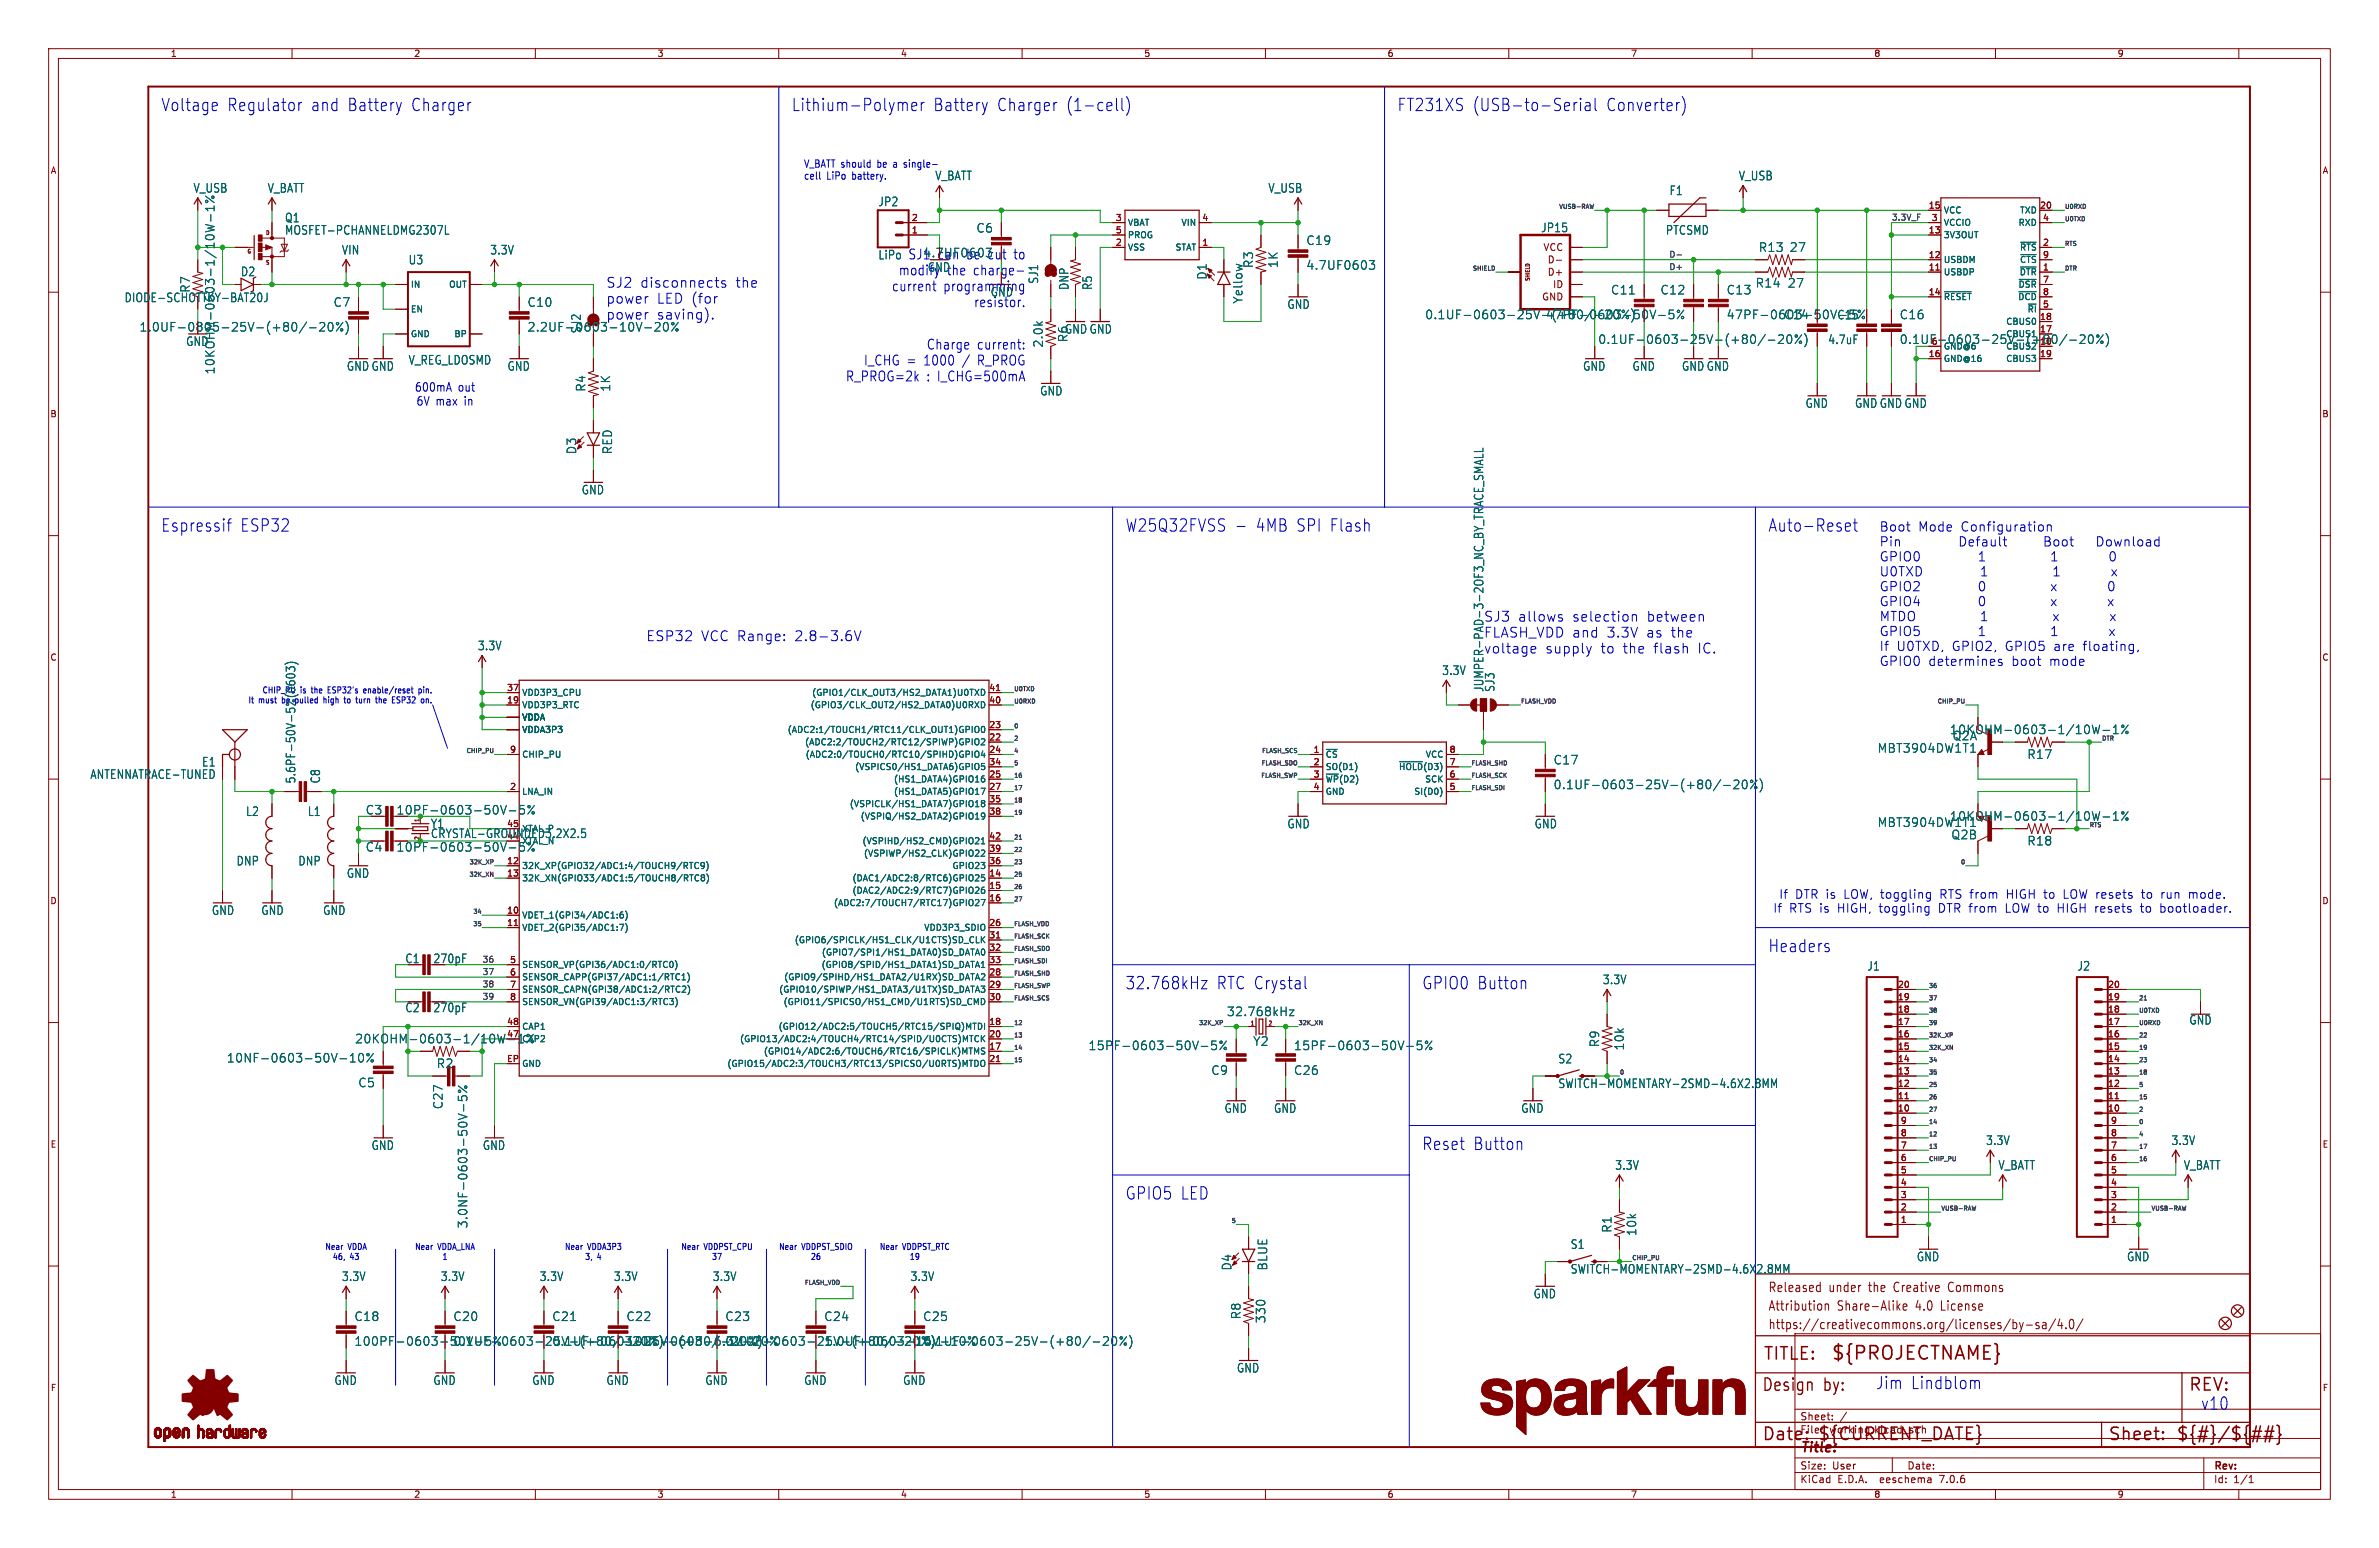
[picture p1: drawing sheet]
<svg xmlns="http://www.w3.org/2000/svg" width="489mm" height="318mm" viewBox="0 0 489 318" stroke-linecap="round" stroke-linejoin="round" font-family="sans-serif">
<defs><g id="words">
<text font-size="3.8" fill="#840000" x="376.2" y="279.7">${PROJECTNAME}</text>
<g font-size="3.5" fill="#0000c2">
<text x="33" y="23.1">Voltage</text>
<text x="46.6" y="23.1">Regulator</text>
<text x="63.8" y="23.1">and</text>
<text x="71.3" y="23.1">Battery</text>
<text x="84.4" y="23.1">Charger</text>
<text x="162.6" y="23.1">Lithium-Polymer</text>
<text x="191.7" y="23.1">Battery</text>
<text x="204.8" y="23.1">Charger</text>
<text x="219" y="23.1">(1-cell)</text>
<text x="287" y="23.1">FT231XS</text>
<text x="302.5" y="23.1">(USB-to-Serial</text>
<text x="329.9" y="23.1">Converter)</text>
<text x="33" y="109.4">Espressif</text>
<text x="49.3" y="109.4">ESP32</text>
<text x="231.1" y="109.4">W25Q32FVSS</text>
<text x="257.9" y="109.4">4MB SPI Flash</text>
<text x="363.2" y="109.4">Auto-Reset</text>
<text x="363.2" y="195.8">Headers</text>
<text x="231.1" y="203.4">32.768kHz</text>
<text x="249.9" y="203.4">RTC Crystal</text>
<text x="292.1" y="203.4">GPIO0 Button</text>
<text x="292.1" y="236.4">Reset</text>
<text x="302.6" y="236.4">Button</text>
<text x="231.1" y="246.6">GPIO5 LED</text>
<text x="385.3" y="285.5">Jim</text>
<text x="392.5" y="285.5">Lindblom</text>
<text x="452.1" y="289.8">v10</text>
</g>
<g font-size="3.5" fill="#840000">
<text x="362.2" y="279.7">TITLE:</text>
<text x="361.9" y="286">Design</text>
<text x="374.7" y="286">by:</text>
<text x="449.6" y="286">REV:</text>
<text x="361.9" y="296.2">Date:</text>
<text x="373.4" y="296.2">${CURRENT_DATE}</text>
<text x="433.1" y="296.2">Sheet:</text>
<text x="447" y="296.2">${#}/${##}</text>
</g>
<g font-size="2.8" fill="#840000">
<text x="186.6" y="53.4">SJ1 can</text>
<text x="198.7" y="53.4">be cut</text>
<text x="369.8" y="298.8">Title:</text>
</g>
<g font-size="2.8" fill="#0000c2">
<text x="208.6" y="53.4">to</text>
<text x="124.5" y="59.2">SJ2</text>
<text x="131.5" y="59.2">disconnects</text>
<text x="151.1" y="59.2">the</text>
<text x="183.2" y="60">current</text>
<text x="184.6" y="56.7">modify</text>
<text x="193.9" y="60">programming</text>
<text x="200.1" y="56.7">charge-</text>
<text x="124.5" y="62.5">power</text>
<text x="134.9" y="62.5">LED (for</text>
<text x="200.1" y="63.3">resistor.</text>
<text x="190.4" y="71.9">Charge</text>
<text x="200.8" y="71.9">current:</text>
<text x="177.5" y="75.2">I_CHG =</text>
<text x="189.9" y="75.2">1000</text>
<text x="197.9" y="75.2">/</text>
<text x="201.1" y="75.2">R_PROG</text>
<text x="173.8" y="78.5">R_PROG=2k</text>
<text x="190.4" y="78.5">: I_CHG=500mA</text>
<text x="132.8" y="131.8">ESP32</text>
<text x="144" y="131.8">VCC Range:</text>
<text x="163.3" y="131.8">2.8-3.6V</text>
<text x="311.8" y="127.8">allows</text>
<text x="323" y="127.8">selection</text>
<text x="330.1" y="131.1">3.3V</text>
<text x="338.2" y="131.1">as</text>
<text x="338.3" y="127.8">between</text>
<text x="343.3" y="131.1">the</text>
<text x="317.4" y="134.4">supply</text>
<text x="328.8" y="134.4">to</text>
<text x="333.4" y="134.4">the</text>
<text x="339.7" y="134.4">flash</text>
<text x="348.9" y="134.4">IC.</text>
</g>
<g font-size="2.8" fill="#006464">
<text x="194.6" y="56.7">the</text>
<text x="124.5" y="65.8">power</text>
<text x="134.9" y="65.8">saving).</text>
<text x="304.8" y="127.8">SJ3</text>
<text x="304.8" y="131.1">FLASH_VDD and</text>
<text x="304.8" y="134.4">voltage</text>
</g>
<g font-size="2.7" fill="#0000c2">
<text x="386.1" y="109.3">Boot</text>
<text x="386.1" y="112.4">Pin</text>
<text x="394" y="109.3">Mode</text>
<text x="402.8" y="109.3">Configuration</text>
<text x="402.8" y="112.4">Default</text>
<text x="420.6" y="112.4">Boot</text>
<text x="431.7" y="112.4">Download</text>
<text x="386.1" y="115.4">GPIO0</text>
<text x="386.1" y="118.5">U0TXD</text>
<text x="406.8" y="115.4">1</text>
<text x="407.3" y="118.5">1</text>
<text x="422.4" y="115.4">1</text>
<text x="422.8" y="118.5">1</text>
<text x="386.1" y="121.6">GPIO2</text>
<text x="386.1" y="124.6">GPIO4</text>
<text x="406.8" y="121.6">0</text>
<text x="406.8" y="124.6">0</text>
<text x="434.6" y="121.6">0</text>
<text x="386.1" y="127.7">MTDO</text>
<text x="386.1" y="130.8">GPIO5</text>
<text x="406.8" y="130.8">1</text>
<text x="407.4" y="127.7">1</text>
<text x="422.4" y="130.8">1</text>
<text x="386.1" y="133.8">If</text>
<text x="386.1" y="136.9">GPIO0</text>
<text x="389.6" y="133.8">U0TXD,</text>
<text x="396.1" y="136.9">determines</text>
<text x="401" y="133.8">GPIO2,</text>
<text x="412" y="133.8">GPIO5</text>
<text x="413.3" y="136.9">boot</text>
<text x="421.1" y="136.9">mode</text>
<text x="422" y="133.8">are</text>
<text x="428.1" y="133.8">floating,</text>
</g>
<g font-size="2.7" fill="#840000">
<text x="363.2" y="269.5">Attribution</text>
<text x="363.2" y="265.6">Released</text>
<text x="375.8" y="265.6">under</text>
<text x="377.5" y="269.5">Share-Alike</text>
<text x="384.2" y="265.6">the</text>
<text x="389.6" y="265.6">Creative</text>
<text x="393.8" y="269.5">4.0</text>
<text x="399.2" y="269.5">License</text>
<text x="401" y="265.6">Commons</text>
<text x="363.2" y="273.3">https://creativecommons.org/licenses/by-sa/4.0/</text>
</g>
<g font-size="2.5" fill="#006464">
<text x="39.7" y="39.8">V_USB</text>
<text x="54.9" y="39.8">V_BATT</text>
<text x="192.1" y="37.2">V_BATT</text>
<text x="260.5" y="39.8">V_USB</text>
<text x="343" y="40.3">F1</text>
<text x="357.2" y="37.2">V_USB</text>
<text x="58.5" y="45.9">Q1</text>
<text x="180.4" y="42.6">JP2</text>
<text x="200.5" y="48">C6</text>
<text x="316.6" y="47.9">JP15</text>
<text x="58.5" y="48.4">MOSFET-PCHANNELDMG2307L</text>
<text x="70.2" y="52.5">VIN</text>
<text x="100.6" y="52.5">3.3V</text>
<text x="180.4" y="53.5">LiPo</text>
<text x="189.6" y="53.1">4.7UF0603</text>
<text x="268.3" y="50.5">C19</text>
<text x="342.2" y="48.4">PTCSMD</text>
<text x="361.3" y="51.9">R13</text>
<text x="367.6" y="51.9">27</text>
<text x="49.4" y="56.9">D2</text>
<text x="83.9" y="54.5">U3</text>
<text x="190.6" y="56">GND</text>
<text x="213.5" y="58.4" transform="rotate(-90 213.5 58.4)">SJ1</text>
<text x="219.8" y="59.6" transform="rotate(-90 219.8 59.6)">DNP</text>
<text x="224.6" y="59.6" transform="rotate(-90 224.6 59.6)">R5</text>
<text x="248.1" y="57.5" transform="rotate(-90 248.1 57.5)">D1</text>
<text x="257.7" y="55.1" transform="rotate(-90 257.7 55.1)">R3</text>
<text x="262.7" y="55.1" transform="rotate(-90 262.7 55.1)">1K</text>
<text x="268.3" y="55.6">4.7UF0603</text>
<text x="360.6" y="59.3">R14</text>
<text x="367.2" y="59.3">27</text>
<text x="25.5" y="62.3">DIODE-SCHOTTKY-BAT20J</text>
<text x="39.2" y="60.2" transform="rotate(-90 39.2 60.2)">R7</text>
<text x="68.5" y="63.2">C7</text>
<text x="108.3" y="63.2">C10</text>
<text x="203.5" y="61.1">GND</text>
<text x="255.5" y="62.4" transform="rotate(-90 255.5 62.4)">Yellow</text>
<text x="264.4" y="63.6">GND</text>
<text x="292.7" y="65.8">0.1UF-0603-25V-(+80/-20%)</text>
<text x="330.9" y="60.7">C11</text>
<text x="341.1" y="60.7">C12</text>
<text x="354.7" y="60.7">C13</text>
<text x="366.5" y="65.8">C14</text>
<text x="390.2" y="65.8">C16</text>
<text x="38.2" y="71.3">GND</text>
<text x="108.3" y="68.3">2.2UF-0603-10V-20%</text>
<text x="119.5" y="68.5" transform="rotate(-90 119.5 68.5)">SJ2</text>
<text x="214.5" y="71.5" transform="rotate(-90 214.5 71.5)">2.0k</text>
<text x="218.7" y="68.7">GNDGND</text>
<text x="219.6" y="70.4" transform="rotate(-90 219.6 70.4)">R6</text>
<text x="328.3" y="70.8">0.1UF-0603-25V-(+80/-20%)</text>
<text x="375.5" y="70.9">4.7uF</text>
<text x="44.3" y="77" transform="rotate(-90 44.3 77)">10KOHM-0603-1/10W-1%</text>
<text x="71.2" y="76.3">GNDGND</text>
<text x="83.9" y="75.1">V_REG_LDOSMD</text>
<text x="104.2" y="76.3">GND</text>
<text x="325.2" y="76.3">GND</text>
<text x="335.3" y="76.3">GND</text>
<text x="345.5" y="76.3">GNDGND</text>
<text x="120.5" y="80.5" transform="rotate(-90 120.5 80.5)">R4</text>
<text x="125.6" y="80.5" transform="rotate(-90 125.6 80.5)">1K</text>
<text x="213.6" y="81.4">GND</text>
<text x="370.9" y="84">GND</text>
<text x="381.1" y="84">GNDGNDGND</text>
<text x="118.6" y="93.4" transform="rotate(-90 118.6 93.4)">D3</text>
<text x="126" y="93.4" transform="rotate(-90 126 93.4)">RED</text>
<text x="119.4" y="101.7">GND</text>
<text x="98.1" y="133.7">3.3V</text>
<text x="296.2" y="138.8">3.3V</text>
<text x="305" y="142.2" transform="rotate(-90 305 142.2)">JUMPER-PAD-3-2OF3_NC_BY_TRACE_SMALL</text>
<text x="307.3" y="142.2" transform="rotate(-90 307.3 142.2)">SJ3</text>
<text x="385.7" y="154.8">MBT3904DW1T1</text>
<text x="400.6" y="151">10KOHM-0603-1/10W-1%</text>
<text x="401.1" y="152.2">Q2A</text>
<text x="18.5" y="160.2">ANTENNATRACE-TUNED</text>
<text x="41.4" y="157.6">E1</text>
<text x="60.9" y="161" transform="rotate(-90 60.9 161)">5.6PF-50V-5%(0603)</text>
<text x="66" y="161" transform="rotate(-90 66 161)">C8</text>
<text x="319.1" y="157.2">C17</text>
<text x="416.5" y="156.1">R17</text>
<text x="50.5" y="167.8">L2</text>
<text x="63.2" y="167.8">L1</text>
<text x="319.1" y="162.3">0.1UF-0603-25V-(+80/-20%)</text>
<text x="88.4" y="170.3">Y1</text>
<text x="88.4" y="172.3">CRYSTAL-GROUNDED3.2X2.5</text>
<text x="264.4" y="170.3">GND</text>
<text x="315.2" y="170.3">GND</text>
<text x="385.7" y="170">MBT3904DW1T1</text>
<text x="400.6" y="168.8">10KOHM-0603-1/10W-1%</text>
<text x="400.9" y="172.6">Q2B</text>
<text x="416.5" y="173.8">R18</text>
<text x="48.5" y="177.9">DNP</text>
<text x="61.2" y="177.9">DNP</text>
<text x="71.2" y="180.5">GND</text>
<text x="43.4" y="188.1">GND</text>
<text x="53.6" y="188.1">GND</text>
<text x="66.3" y="188.1">GND</text>
<text x="83.2" y="198">C1</text>
<text x="329.2" y="202.3">3.3V</text>
<text x="383.6" y="199.5">J1</text>
<text x="426.8" y="199.5">J2</text>
<text x="252" y="208.9">32.768kHz</text>
<text x="72.9" y="214.5">20KOHM-0603-1/10W-1%</text>
<text x="223.6" y="215.9">15PF-0603-50V-5%</text>
<text x="257.4" y="215">Y2</text>
<text x="265.8" y="215.9">15PF-0603-50V-5%</text>
<text x="328.8" y="215.1" transform="rotate(-90 328.8 215.1)">R9</text>
<text x="333.9" y="215.8" transform="rotate(-90 333.9 215.8)">10k</text>
<text x="449.7" y="210.6">GND</text>
<text x="46.5" y="218.4">10NF-0603-50V-10%</text>
<text x="89.7" y="219.6">R2</text>
<text x="248.8" y="221">C9</text>
<text x="265.8" y="221">C26</text>
<text x="320.1" y="218.6">S2</text>
<text x="73.5" y="223.5">C5</text>
<text x="91.2" y="227.9" transform="rotate(-90 91.2 227.9)">C27</text>
<text x="251.5" y="228.7">GND</text>
<text x="261.7" y="228.7">GND</text>
<text x="312.5" y="228.7">GND</text>
<text x="76.3" y="236.4">GND</text>
<text x="99.1" y="236.4">GND</text>
<text x="408" y="235.3">3.3V</text>
<text x="446.1" y="235.3">3.3V</text>
<text x="331.8" y="240.4">3.3V</text>
<text x="410.5" y="240.4">V_BATT</text>
<text x="448.6" y="240.4">V_BATT</text>
<text x="96.2" y="252.3" transform="rotate(-90 96.2 252.3)">3.0NF-0603-50V-5%</text>
<text x="322.6" y="256.7">S1</text>
<text x="331.3" y="253.2" transform="rotate(-90 331.3 253.2)">R1</text>
<text x="336.4" y="253.9" transform="rotate(-90 336.4 253.9)">10k</text>
<text x="70.2" y="263.3">3.3V</text>
<text x="90.5" y="263.3">3.3V</text>
<text x="110.8" y="263.3">3.3V</text>
<text x="126" y="263.3">3.3V</text>
<text x="146.4" y="263.3">3.3V</text>
<text x="187" y="263.3">3.3V</text>
<text x="253.2" y="261" transform="rotate(-90 253.2 261)">D4</text>
<text x="260.6" y="261" transform="rotate(-90 260.6 261)">BLUE</text>
<text x="393.8" y="259.2">GND</text>
<text x="436.9" y="259.2">GND</text>
<text x="315" y="266.8">GND</text>
<text x="72.7" y="271.5">C18</text>
<text x="93.1" y="271.5">C20</text>
<text x="113.4" y="271.5">C21</text>
<text x="128.6" y="271.5">C22</text>
<text x="148.9" y="271.5">C23</text>
<text x="169.3" y="271.5">C24</text>
<text x="189.6" y="271.5">C25</text>
<text x="255.1" y="271" transform="rotate(-90 255.1 271)">R8</text>
<text x="260.2" y="271.8" transform="rotate(-90 260.2 271.8)">330</text>
<text x="128.6" y="276.6">10UF-0603-6.3V-20%</text>
<text x="189.6" y="276.6">0.1UF-0603-25V-(+80/-20%)</text>
<text x="68.6" y="284.6">GND</text>
<text x="89" y="284.6">GND</text>
<text x="109.3" y="284.6">GND</text>
<text x="124.5" y="284.6">GND</text>
<text x="144.8" y="284.6">GND</text>
<text x="165.2" y="284.6">GND</text>
<text x="185.5" y="284.6">GND</text>
<text x="254.1" y="282.1">GND</text>
</g>
<g font-size="2.5" fill="#840000">
<text x="317.5" y="65.8">47PF-0603-50V-5%</text>
<text x="354.7" y="65.8">47PF-0603-50V-5% C15</text>
<text x="28.6" y="68.3">1.0UF-0805-25V-(+80/-20%)</text>
<text x="390.2" y="70.8">0.1UF-0603-25V-(+80/-20%)</text>
<text x="75.1" y="167.5">C3</text>
<text x="75.1" y="175.1">C4</text>
<text x="81.4" y="175.1">10PF-0603-50V-5%</text>
<text x="89" y="198">270pF</text>
<text x="83.2" y="208.1">C2</text>
<text x="89" y="208.1">270pF</text>
<text x="320.1" y="223.7">SWITCH-MOMENTARY-2SMD-4.6X2.8MM</text>
<text x="322.6" y="261.8">SWITCH-MOMENTARY-2SMD-4.6X2.8MM</text>
<text x="72.7" y="276.6">100PF-0603-50V-5%</text>
<text x="93.1" y="276.6">0.1UF-0603-25V-(+80/-20%)</text>
<text x="113.4" y="276.6">0.1UF-0603-25V-(+80/-20%)</text>
<text x="148.9" y="276.6">0.1UF-0603-25V-(+80/-20%)</text>
<text x="169.3" y="276.6">1.0UF-0603-16V-10%</text>
</g>
<g font-size="2.5" fill="#0000c2">
<text x="85.2" y="80.7">600mA</text>
<text x="85.5" y="83.6">6V max</text>
<text x="94.1" y="80.7">out</text>
<text x="95.5" y="83.6">in</text>
<text x="365.5" y="184.9">If</text>
<text x="368.8" y="184.9">DTR is</text>
<text x="378.9" y="184.9">LOW, toggling</text>
<text x="398.9" y="184.9">RTS from</text>
<text x="412.7" y="184.9">HIGH to</text>
<text x="424.6" y="184.9">LOW resets</text>
<text x="440.9" y="184.9">to</text>
<text x="444.9" y="184.9">run</text>
<text x="450.7" y="184.9">mode.</text>
<text x="364.3" y="187.7">If</text>
<text x="367.6" y="187.7">RTS is</text>
<text x="377.6" y="187.7">HIGH,</text>
<text x="386.3" y="187.7">toggling</text>
<text x="398.6" y="187.7">DTR from</text>
<text x="412.5" y="187.7">LOW to</text>
<text x="423.3" y="187.7">HIGH resets</text>
<text x="440.7" y="187.7">to</text>
<text x="444.7" y="187.7">bootloader.</text>
</g>
<text font-size="2.5" fill="#009600" x="81.4" y="167.5">10PF-0603-50V-5%</text>
<g font-size="2.1" fill="#0000c2">
<text x="165.1" y="34.8">V_BATT should</text>
<text x="180.4" y="34.8">be a single-</text>
<text x="165.1" y="37.2">cell</text>
<text x="169.9" y="37.2">LiPo</text>
<text x="175.2" y="37.2">battery.</text>
</g>
<g font-size="2.1" fill="#840000">
<text x="369.8" y="291.9">Sheet:</text>
<text x="369.8" y="294.6">File:</text>
<text x="375.9" y="294.6">working.kicad_sch</text>
<text x="369.8" y="304.8">KiCad</text>
<text x="369.8" y="302">Size:</text>
<text x="376.5" y="302">User</text>
<text x="377.5" y="304.8">E.D.A.</text>
<text x="386.4" y="304.8">eeschema</text>
<text x="391.8" y="302">Date:</text>
<text x="398.8" y="304.8">7.0.6</text>
<text x="454.8" y="302.2">Rev:</text>
<text x="454.8" y="304.8">Id:</text>
<text x="458.9" y="304.8">1/1</text>
</g>
<g font-size="2" fill="#840000">
<text x="317" y="51.8">VCC</text>
<text x="317.9" y="56.9">D+</text>
<text x="317.9" y="54.3">D-</text>
<text x="319" y="59.4">ID</text>
<text x="316.7" y="61.9">GND</text>
</g>
<g font-size="1.8" fill="#840000">
<text x="35" y="11.9">1</text>
<text x="85" y="11.9">2</text>
<text x="135" y="11.9">3</text>
<text x="185" y="11.9">4</text>
<text x="235" y="11.9">5</text>
<text x="285" y="11.9">6</text>
<text x="335" y="11.9">7</text>
<text x="385" y="11.9">8</text>
<text x="435" y="11.9">9</text>
<text x="10.3" y="35.9">A</text>
<text x="477.1" y="35.9">A</text>
<text x="10.3" y="85.9">B</text>
<text x="477.1" y="85.9">B</text>
<text x="10.3" y="135.9">C</text>
<text x="477.1" y="135.9">C</text>
<text x="10.3" y="185.9">D</text>
<text x="477.1" y="185.9">D</text>
<text x="10.3" y="235.9">E</text>
<text x="477.1" y="235.9">E</text>
<text x="10.3" y="285.9">F</text>
<text x="477.1" y="285.9">F</text>
<text x="35" y="307.8">1</text>
<text x="85" y="307.8">2</text>
<text x="135" y="307.8">3</text>
<text x="185" y="307.8">4</text>
<text x="235" y="307.8">5</text>
<text x="285" y="307.8">6</text>
<text x="335" y="307.8">7</text>
<text x="385" y="307.8">8</text>
<text x="435" y="307.8">9</text>
</g>
<g font-size="1.8" fill="#a90000">
<text x="187.3" y="45.5">2</text>
<text x="229.2" y="45.5">3</text>
<text x="246.9" y="45.5">4</text>
<text x="396.2" y="42.9">15</text>
<text x="396.8" y="45.5">3</text>
<text x="419.1" y="42.9">20</text>
<text x="419.7" y="45.5">4</text>
<text x="187.3" y="48">1</text>
<text x="229.2" y="50.5">2</text>
<text x="229.2" y="48">5</text>
<text x="246.9" y="50.5">1</text>
<text x="396.2" y="53.1">12</text>
<text x="396.2" y="48">13</text>
<text x="419.7" y="50.5">2</text>
<text x="419.7" y="53.1">9</text>
<text x="396.2" y="55.6">11</text>
<text x="419.7" y="55.6">1</text>
<text x="419.7" y="58.2">7</text>
<text x="396.2" y="60.7">14</text>
<text x="419.1" y="65.8">18</text>
<text x="419.7" y="63.2">5</text>
<text x="419.7" y="60.7">8</text>
<text x="396.8" y="70.9">6</text>
<text x="419.1" y="70.9">10</text>
<text x="419.1" y="68.3">17</text>
<text x="396.2" y="73.4">16</text>
<text x="419.1" y="73.4">19</text>
<text x="104.1" y="142">37</text>
<text x="203.2" y="142">41</text>
<text x="104.1" y="144.5">19</text>
<text x="203.2" y="149.6">23</text>
<text x="203.2" y="144.5">40</text>
<text x="104.7" y="154.7">9</text>
<text x="203.2" y="152.1">22</text>
<text x="203.2" y="154.7">24</text>
<text x="269.8" y="154.7">1</text>
<text x="297.7" y="154.7">8</text>
<text x="203.2" y="159.8">25</text>
<text x="203.2" y="157.2">34</text>
<text x="269.8" y="157.2">2</text>
<text x="269.8" y="159.8">3</text>
<text x="297.7" y="159.8">6</text>
<text x="297.7" y="157.2">7</text>
<text x="104.7" y="162.3">2</text>
<text x="203.2" y="162.3">27</text>
<text x="203.2" y="164.8">35</text>
<text x="203.2" y="167.4">38</text>
<text x="269.8" y="162.3">4</text>
<text x="297.7" y="162.3">5</text>
<text x="203.2" y="172.5">42</text>
<text x="104.1" y="177.5">12</text>
<text x="203.2" y="177.5">36</text>
<text x="203.2" y="175">39</text>
<text x="104.1" y="180.1">13</text>
<text x="203.2" y="180.1">14</text>
<text x="203.2" y="182.6">15</text>
<text x="203.2" y="185.2">16</text>
<text x="104.1" y="187.7">10</text>
<text x="104.1" y="190.2">11</text>
<text x="203.2" y="190.2">26</text>
<text x="104.7" y="197.9">5</text>
<text x="203.2" y="192.8">31</text>
<text x="203.2" y="195.3">32</text>
<text x="203.2" y="197.9">33</text>
<text x="104.7" y="200.4">6</text>
<text x="104.7" y="202.9">7</text>
<text x="203.2" y="200.4">28</text>
<text x="203.2" y="202.9">29</text>
<text x="389.8" y="202.9">20</text>
<text x="433" y="202.9">20</text>
<text x="104.7" y="205.5">8</text>
<text x="203.2" y="205.5">30</text>
<text x="389.8" y="208">18</text>
<text x="389.8" y="205.5">19</text>
<text x="433" y="208">18</text>
<text x="433" y="205.5">19</text>
<text x="104.1" y="213.1">47</text>
<text x="104.1" y="210.6">48</text>
<text x="203.2" y="215.6">17</text>
<text x="203.2" y="210.6">18</text>
<text x="203.2" y="213.1">20</text>
<text x="389.8" y="215.6">15</text>
<text x="389.8" y="213.1">16</text>
<text x="389.8" y="210.6">17</text>
<text x="433" y="215.6">15</text>
<text x="433" y="213.1">16</text>
<text x="433" y="210.6">17</text>
<text x="104.1" y="218.2">EP</text>
<text x="203.2" y="218.2">21</text>
<text x="389.8" y="220.7">13</text>
<text x="389.8" y="218.2">14</text>
<text x="433" y="220.7">13</text>
<text x="433" y="218.2">14</text>
<text x="389.8" y="225.8">11</text>
<text x="389.8" y="223.3">12</text>
<text x="433" y="225.8">11</text>
<text x="433" y="223.3">12</text>
<text x="389.8" y="228.3">10</text>
<text x="390.5" y="233.4">8</text>
<text x="390.5" y="230.9">9</text>
<text x="433" y="228.3">10</text>
<text x="433.6" y="233.4">8</text>
<text x="433.6" y="230.9">9</text>
<text x="390.5" y="238.5">6</text>
<text x="390.5" y="236">7</text>
<text x="433.6" y="238.5">6</text>
<text x="433.6" y="236">7</text>
<text x="390.5" y="243.6">4</text>
<text x="390.5" y="241">5</text>
<text x="433.6" y="243.6">4</text>
<text x="433.6" y="241">5</text>
<text x="390.5" y="251.2">1</text>
<text x="390.5" y="248.7">2</text>
<text x="390.5" y="246.1">3</text>
<text x="433.6" y="251.2">1</text>
<text x="433.6" y="248.7">2</text>
<text x="433.6" y="246.1">3</text>
</g>
<g font-size="1.8" fill="#006464">
<text x="231.6" y="46.6">VBAT</text>
<text x="242.6" y="46.6">VIN</text>
<text x="399.3" y="44">VCC</text>
<text x="399.3" y="46.6">VCCIO</text>
<text x="414.6" y="46.6">RXD</text>
<text x="414.9" y="44">TXD</text>
<text x="231.6" y="51.7">VSS</text>
<text x="231.6" y="49.1">PROG</text>
<text x="241.4" y="51.7">STAT</text>
<text x="399.3" y="49.1">3V3OUT</text>
<text x="414.9" y="51.7">~{RTS}</text>
<text x="84.3" y="59.3">IN</text>
<text x="92.2" y="59.3">OUT</text>
<text x="399.3" y="56.7">USBDP</text>
<text x="399.3" y="54.2">USBDM</text>
<text x="414.6" y="59.3">~{DSR}</text>
<text x="414.9" y="56.7">~{DTR}</text>
<text x="414.9" y="54.2">~{CTS}</text>
<text x="84.3" y="64.4">EN</text>
<text x="399.3" y="61.8">~{RESET}</text>
<text x="414.6" y="61.8">~{DCD}</text>
<text x="416.5" y="64.4">~{RI}</text>
<text x="84.3" y="69.4">GND</text>
<text x="93.3" y="69.4">BP</text>
<text x="399.3" y="72">GND@6</text>
<text x="412.1" y="72">CBUS2</text>
<text x="412.1" y="69.4">CBUS1</text>
<text x="412.1" y="66.9">CBUS0</text>
<text x="399.3" y="74.5">GND@16</text>
<text x="412.1" y="74.5">CBUS3</text>
<text x="53.8" y="142.5">CHIP_PU</text>
<text x="107.2" y="143.1">VDD3P3_CPU</text>
<text x="166.7" y="143.1">(GPIO1/CLK_OUT3/HS2_DATA1)U0TXD</text>
<text x="58.1" y="144.5">be</text>
<text x="61.1" y="144.5">pulled</text>
<text x="107.2" y="148.2">VDDA</text>
<text x="107.2" y="145.6">VDD3P3_RTC</text>
<text x="166.4" y="145.6">(GPIO3/CLK_OUT2/HS2_DATA0)U0RXD</text>
<text x="107.2" y="150.7">VDDA3P3</text>
<text x="107.2" y="155.8">CHIP_PU</text>
<text x="161.7" y="150.7">(ADC2:1/TOUCH1/RTC11/CLK_OUT1)GPIO0</text>
<text x="165.3" y="153.3">(ADC2:2/TOUCH2/RTC12/SPIWP)GPIO2</text>
<text x="165.4" y="155.8">(ADC2:0/TOUCH0/RTC10/SPIHD)GPIO4</text>
<text x="272.3" y="155.8">~{CS}</text>
<text x="292.8" y="155.8">VCC</text>
<text x="175.6" y="158.3">(VSPICS0/HS1_DATA6)GPIO5</text>
<text x="183.6" y="160.9">(HS1_DATA4)GPIO16</text>
<text x="272.3" y="158.3">SO(D1)</text>
<text x="272.3" y="160.9">~{WP}(D2)</text>
<text x="287.3" y="158.3">~{HOLD}(D3)</text>
<text x="292.7" y="160.9">SCK</text>
<text x="107.2" y="163.4">LNA_IN</text>
<text x="174.5" y="166">(VSPICLK/HS1_DATA7)GPIO18</text>
<text x="183.6" y="163.4">(HS1_DATA5)GPIO17</text>
<text x="272.3" y="163.4">GND</text>
<text x="290.5" y="163.4">SI(D0)</text>
<text x="104.1" y="172.5">44</text>
<text x="104.1" y="169.9">45</text>
<text x="107.2" y="173.6">XTAL_N</text>
<text x="107.2" y="171">XTAL_P</text>
<text x="176.7" y="168.5">(VSPIQ/HS2_DATA2)GPIO19</text>
<text x="177.1" y="173.6">(VSPIHD/HS2_CMD)GPIO21</text>
<text x="107.2" y="178.7">32K_XP(GPIO32/ADC1:4/TOUCH9/RTC9)</text>
<text x="177.4" y="176.1">(VSPIWP/HS2_CLK)GPIO22</text>
<text x="195.6" y="178.7">GPIO23</text>
<text x="107.2" y="181.2">32K_XN(GPIO33/ADC1:5/TOUCH8/RTC8)</text>
<text x="175" y="181.2">(DAC1/ADC2:8/RTC6)GPIO25</text>
<text x="175" y="183.7">(DAC2/ADC2:9/RTC7)GPIO26</text>
<text x="107.2" y="188.8">VDET_1(GPI34/ADC1:6)</text>
<text x="107.2" y="191.4">VDET_2(GPI35/ADC1:7)</text>
<text x="171.2" y="186.3">(ADC2:7/TOUCH7/RTC17)GPIO27</text>
<text x="189.8" y="191.4">VDD3P3_SDIO</text>
<text x="163.2" y="193.9">(GPIO6/SPICLK/HS1_CLK/U1CTS)SD_CLK</text>
<text x="168.7" y="196.4">(GPIO7/SPI1/HS1_DATA0)SD_DATA0</text>
<text x="107.2" y="199">SENSOR_VP(GPI36/ADC1:0/RTC0)</text>
<text x="107.2" y="201.5">SENSOR_CAPP(GPI37/ADC1:1/RTC1)</text>
<text x="161" y="201.5">(GPIO9/SPIHD/HS1_DATA2/U1RX)SD_DATA2</text>
<text x="168.7" y="199">(GPIO8/SPID/HS1_DATA1)SD_DATA1</text>
<text x="107.2" y="204.1">SENSOR_CAPN(GPI38/ADC1:2/RTC2)</text>
<text x="107.2" y="206.6">SENSOR_VN(GPI39/ADC1:3/RTC3)</text>
<text x="160" y="204.1">(GPIO10/SPIWP/HS1_DATA3/U1TX)SD_DATA3</text>
<text x="160.9" y="206.6">(GPIO11/SPICSO/HS1_CMD/U1RTS)SD_CMD</text>
<text x="107.2" y="214.2">CAP2</text>
<text x="107.2" y="211.7">CAP1</text>
<text x="151.9" y="214.2">(GPIO13/ADC2:4/TOUCH4/RTC14/SPID/U0CTS)MTCK</text>
<text x="159.9" y="211.7">(GPIO12/ADC2:5/TOUCH5/RTC15/SPIQ)MTDI</text>
<text x="107.2" y="219.3">GND</text>
<text x="149.3" y="219.3">(GPIO15/ADC2:3/TOUCH3/RTC13/SPICSO/U0RTS)MTDO</text>
<text x="156.8" y="216.8">(GPIO14/ADC2:6/TOUCH6/RTC16/SPICLK)MTMS</text>
</g>
<g font-size="1.8" fill="#0000c2">
<text x="61.7" y="142.5">is</text>
<text x="64.2" y="142.5">the</text>
<text x="67.7" y="142.5">ESP32's</text>
<text x="75.3" y="142.5">enable/reset</text>
<text x="86.9" y="142.5">pin.</text>
<text x="50.9" y="144.5">It</text>
<text x="53.1" y="144.5">must</text>
<text x="67.1" y="144.5">high</text>
<text x="71.6" y="144.5">to</text>
<text x="74.3" y="144.5">turn</text>
<text x="78.6" y="144.5">the</text>
<text x="82.2" y="144.5">ESP32</text>
<text x="88.4" y="144.5">on.</text>
<text x="66.7" y="256.8">Near</text>
<text x="71.5" y="256.8">VDDA</text>
<text x="85.2" y="256.8">Near</text>
<text x="89.9" y="256.8">VDDA_LNA</text>
<text x="116" y="256.8">Near</text>
<text x="120.7" y="256.8">VDDA3P3</text>
<text x="139.9" y="256.8">Near</text>
<text x="144.6" y="256.8">VDDPST_CPU</text>
<text x="160" y="256.8">Near</text>
<text x="164.7" y="256.8">VDDPST_SDIO</text>
<text x="180.7" y="256.8">Near</text>
<text x="185.4" y="256.8">VDDPST_RTC</text>
<text x="68.3" y="258.8">46,</text>
<text x="71.9" y="258.8">43</text>
<text x="90.8" y="258.8">1</text>
<text x="120.1" y="258.8">3,</text>
<text x="122.7" y="258.8">4</text>
<text x="146.2" y="258.8">37</text>
<text x="166.5" y="258.8">26</text>
<text x="186.8" y="258.8">19</text>
</g>
<g font-size="1.7" fill="#0f0f0f">
<text x="388.6" y="45.4">3.3V_F</text>
<text x="342.9" y="53">D-</text>
<text x="342.9" y="55.5">D+</text>
<text x="99.1" y="197.8">36</text>
<text x="99.1" y="202.9">38</text>
<text x="99.1" y="200.3">37</text>
<text x="99.1" y="205.4">39</text>
</g>
<g font-size="1.2" fill="#0f0f0f">
<text x="320.2" y="42.9">VUSB-RAW</text>
<text x="424.2" y="42.9">U0RXD</text>
<text x="424.2" y="45.5">U0TXD</text>
<text x="424.2" y="50.6">RTS</text>
<text x="302.4" y="55.6">SHIELD</text>
<text x="424.2" y="55.6">DTR</text>
<text x="208.3" y="142">U0TXD</text>
<text x="208.3" y="149.6">0</text>
<text x="208.3" y="144.5">U0RXD</text>
<text x="312.4" y="144.5">FLASH_VDD</text>
<text x="397.9" y="144.5">CHIP_PU</text>
<text x="95.7" y="154.7">CHIP_PU</text>
<text x="208.3" y="152.2">2</text>
<text x="208.3" y="154.7">4</text>
<text x="259.1" y="154.7">FLASH_SCS</text>
<text x="431.8" y="152.2">DTR</text>
<text x="208.3" y="157.2">5</text>
<text x="208.3" y="159.8">16</text>
<text x="259" y="159.8">FLASH_SWP</text>
<text x="259.1" y="157.2">FLASH_SDO</text>
<text x="302.3" y="157.2">FLASH_SHD</text>
<text x="302.3" y="159.8">FLASH_SCK</text>
<text x="208.3" y="164.9">18</text>
<text x="208.3" y="162.3">17</text>
<text x="208.3" y="167.4">19</text>
<text x="302.3" y="162.3">FLASH_SDI</text>
<text x="208.3" y="172.5">21</text>
<text x="429.3" y="169.9">RTS</text>
<text x="96.3" y="177.6">32K_XP</text>
<text x="208.3" y="175">22</text>
<text x="208.3" y="177.6">23</text>
<text x="402.7" y="177.6">0</text>
<text x="96.3" y="180.1">32K_XN</text>
<text x="208.3" y="185.2">27</text>
<text x="208.3" y="182.6">26</text>
<text x="208.3" y="180.1">25</text>
<text x="97.1" y="190.3">35</text>
<text x="97.1" y="187.7">34</text>
<text x="208.3" y="190.3">FLASH_VDD</text>
<text x="208.3" y="197.9">FLASH_SDI</text>
<text x="208.3" y="195.3">FLASH_SDO</text>
<text x="208.3" y="192.8">FLASH_SCK</text>
<text x="208.3" y="203">FLASH_SWP</text>
<text x="208.3" y="200.4">FLASH_SHD</text>
<text x="396.2" y="203">36</text>
<text x="208.3" y="205.5">FLASH_SCS</text>
<text x="396.2" y="208">38</text>
<text x="396.2" y="205.5">37</text>
<text x="439.4" y="205.5">21</text>
<text x="439.4" y="208">U0TXD</text>
<text x="208.3" y="215.7">14</text>
<text x="208.3" y="213.1">13</text>
<text x="208.3" y="210.6">12</text>
<text x="246.2" y="210.6">32K_XP</text>
<text x="266.7" y="210.6">32K_XN</text>
<text x="396.2" y="215.7">32K_XN</text>
<text x="396.2" y="210.6">39</text>
<text x="396.2" y="213.1">32K_XP</text>
<text x="439.4" y="213.1">22</text>
<text x="439.4" y="215.7">19</text>
<text x="439.4" y="210.6">U0RXD</text>
<text x="208.3" y="218.2">15</text>
<text x="332.7" y="220.7">0</text>
<text x="396.2" y="218.2">34</text>
<text x="396.2" y="220.7">35</text>
<text x="439.4" y="218.2">23</text>
<text x="439.4" y="220.7">18</text>
<text x="396.2" y="223.3">25</text>
<text x="396.2" y="225.8">26</text>
<text x="439.4" y="225.8">15</text>
<text x="439.4" y="223.3">5</text>
<text x="396.2" y="228.4">27</text>
<text x="396.2" y="230.9">14</text>
<text x="396.2" y="233.4">12</text>
<text x="439.4" y="228.4">2</text>
<text x="439.4" y="233.4">4</text>
<text x="439.4" y="230.9">0</text>
<text x="396.2" y="236">13</text>
<text x="396.2" y="238.5">CHIP_PU</text>
<text x="439.4" y="236">17</text>
<text x="439.4" y="238.5">16</text>
<text x="252.9" y="251.2">5</text>
<text x="398.8" y="248.7">VUSB-RAW</text>
<text x="442" y="248.7">VUSB-RAW</text>
<text x="165.2" y="263.9">FLASH_VDD</text>
<text x="335.3" y="258.8">CHIP_PU</text>
</g>
<g font-size="1.2" fill="#840000">
<text x="86.4" y="172.6" transform="rotate(-90 86.4 172.6)">2</text>
<text x="86.4" y="168.9" transform="rotate(-90 86.4 168.9)">1</text>
<text x="256.8" y="210.8">1</text>
<text x="260.5" y="210.8">2</text>
</g>
<g font-size="1.1" fill="#840000">
<text x="50.7" y="52.3">G</text>
<text x="54.5" y="48.5">D</text>
<text x="54.5" y="54.5">S</text>
<text x="314.5" y="57.8" transform="rotate(-90 314.5 57.8)">SHIELD</text>
</g>
</g></defs>
<g fill="none" stroke="#840000" stroke-width=".21">
<path d="M10 10h468.8v297.9h-468.8zM12 12h464.8v293.9h-464.8zM60 10v2M110 10v2M160 10v2M210 10v2M260 10v2M310 10v2M360 10v2M410 10v2M460 10v2M193 38.1v2.5"/>
<path d="M358.1 38.1v2.5M10 60h2M40.6 53.3v2.6l1.1 .2-2.1 .7 2.1 .6-2.1 .6 2.1 .7-2.1 .6 2.1 .6M40.6 40.6v2.6M48.3 58.4h.1M48.3 50.8h3.8M48.3 58.4h1.2M52.1 58.4h1.2M53.3 58.4h.1M53.8 50.8h.9M53.9 48.9h4.5v3.8h-4.6M54.6 50.3l1.3 .5-1.3 .5z"/>
<path d="M55.9 40.6v2.6M55.9 45.7v3.2M55.9 50.8v5.1M57.8 50.2h1.3l-.7 1.4zM59.3 51.3l-.2 .3h-1.3l-.3 .2M71.1 53.3v2.6M81.3 58.4h2.5M96.5 58.4h2.6M101.6 53.3v2.6M185.4 48.3h5.1M185.4 45.7h5.1M205.7 45.7v3.1"/>
<path d="M205.7 50.3v.5M205.7 55.9v2.5M215.9 50.8v3.4M215.9 57.5v3.5M221 50.8v2.5l-1 .3 2 .6-2 .7 2 .6-2 .6 2 .7-2 .6 2 .6-1 .4v2.6M228.6 50.8h2.5M228.6 48.3h2.5M228.6 45.7h2.5M246.4 50.8h2.5M246.4 45.7h2.5M248 56.3l1.4 1.4M248.2 55.1l1.4 1.4"/>
<path d="M251.5 53.3v2.6M251.5 58.4v2.6M259.1 48.3v2.5l-1 .4 2 .6-2 .7 2 .6-2 .6 2 .7-2 .6 2 .6-1 .3v2.5M266.7 40.6v2.6M266.7 48.3v3M266.7 52.8v3.1M266.7 58.4v2.6M309.9 55.9h2.5M319.8 53.4h1M322.6 50.8h2.5M322.6 58.4h2.5M322.6 55.9h2.5"/>
<path d="M322.6 53.3h2.5M337.8 58.4v3.1M340.4 43.2h2.5M348 58.4v3.1M350.5 43.2h2.6M353.1 58.4v3.1M360.7 55.9h2.5l.4-1 .6 2 .7-2 .6 2 .6-2 .7 2 .6-2 .6 2 .3-1h2.5M360.7 53.3h2.5l.4-1 .6 2.1 .7-2.1 .6 2.1 .6-2.1 .7 2.1 .6-2.1 .6 2.1 .3-1.1h2.5M396.2 43.2h2.6M396.2 55.9h2.6M396.2 53.3h2.6M396.2 48.3h2.6"/>
<path d="M396.2 45.7h2.6M419.1 43.2h2.5M419.1 50.8h2.5M419.1 58.4h2.5M419.1 55.9h2.5M419.1 53.3h2.5M419.1 45.7h2.5M476.8 60h2M40.6 61v2.5M73.7 61v3M73.7 65.5v3.1M73.7 71.1v2.6"/>
<path d="M78.7 71.1v2.6M81.3 68.6h2.5M81.3 63.5h2.5M96.5 68.6h2.6M106.7 61v3M106.7 65.5v3.1M106.7 71.1v2.6M121.9 61v3.4M121.9 68.6v2.5M121.9 73.7v2.5l-1 .4 2 .6-2 .7 2 .6-2 .6 2 .7-2 .6 2 .6-1 .3v2.5M215.9 63.5v2.5l-1 .3 2 .6-2 .7 2 .6-2 .6 2 .7-2 .6 2 .6-1 .4v2.6M215.9 76.2v2.5"/>
<path d="M221 63.5v2.5M226.1 63.5v2.5M322.6 61h2.5M327.7 71.1v2.6M337.8 63v.5M337.8 71.1v2.6M348 63v3M348 71.1v2.6M353.1 63v3M353.1 71.1v2.6M373.4 68.1v3M373.4 78.7v2.6"/>
<path d="M383.5 63.5v3M383.5 68.1v3M383.5 78.7v2.6M388.6 63.5v3M388.6 68.1v3M388.6 78.7v2.6M393.7 78.7v2.6M396.2 61h2.6M396.2 73.7h2.6M419.1 63.5h2.5M419.1 61h2.5M419.1 73.7h2.5"/>
<path d="M419.1 66h2.5M119.9 89.7l-1.4 1.4M120 90.8l-1.4 1.4M121.9 86.4v2.5M121.9 91.4v2.6M121.9 96.5v2.6M10 110h2M476.8 110h2M99.1 134.6v2.6M297.2 139.7v2.5M10 160h2M45.7 157.5v2.5"/>
<path d="M48.3 157.5v2.5M104.1 147.3h2.6M104.1 144.8h2.6M104.1 149.9h2.6M104.1 154.9h2.6M104.1 142.2h2.6M203.2 144.8h2.5M203.2 152.4h2.5M203.2 149.9h2.5M203.2 154.9h2.5M203.2 157.5h2.5M203.2 142.2h2.5"/>
<path d="M269.2 154.9h2.6M269.2 157.5h2.6M297.2 154.9h2.5M297.2 157.5h2.5M299.7 144.8h2.6M304.2 143.5h1.2v2.5h-1.2zM304.8 146v3.9M307.3 144.8h2.6M317.5 154.9v3.1M317.5 159.5v3.1M406.4 147.3v2.6M406.4 154.9v2.6"/>
<path d="M407.2 153.9l.5 1h-1.3zM408.6 153.8l-1.2 .6M408.9 152.4h2.6M414 152.4h2.6l.2-1 .6 2 .7-2 .6 2 .7-2 .6 2 .6-2 .7 2 .3-1h2.6M476.8 160h2M55.9 165.1v2.5M55.9 177.8v2.5M58.4 162.6h3.1M63 162.6h3M68.6 165.1v2.5M68.6 177.8v2.5M73.7 175.3v2.5"/>
<path d="M78.7 167.6h.5M78.7 172.7h.5M81.3 170.2h3.5M86.4 167.6v1.6M86.4 171.2v1.5M104.1 162.6h2.6M104.1 177.8h2.6M203.2 160h2.5M203.2 162.6h2.5M203.2 177.8h2.5M203.2 165.1h2.5M203.2 167.6h2.5"/>
<path d="M203.2 175.3h2.5M203.2 172.7h2.5M266.7 165.1v2.5M269.2 160h2.6M269.2 162.6h2.6M297.2 160h2.5M297.2 162.6h2.5M317.5 165.1v2.5M406.4 165.1v2.5M408.4 171.7l-2 1v2.6M408.9 170.2h2.6M414 170.2h2.6l.2-1 .6 2 .7-2 .6 2 .7-2 .6 2 .6-2 .7 2 .3-1h2.6"/>
<path d="M45.7 182.9v2.5M55.9 182.9v2.5M68.6 182.9v2.5M83.8 198.1h3.1M104.1 188h2.6M104.1 190.5h2.6M104.1 180.3h2.6M104.1 198.1h2.6M203.2 190.5h2.5M203.2 180.3h2.5M203.2 182.9h2.5M203.2 185.4h2.5"/>
<path d="M203.2 193h2.5M203.2 195.6h2.5M203.2 198.1h2.5M10 210h2M78.7 215.9v3M86.4 215.9h2.5l.3-1 .6 2 .6-2 .7 2 .6-2 .6 2 .7-2 .6 2 .4-1h2.5M86.4 205.7h.5M104.1 210.8h2.6M104.1 213.4h2.6M104.1 200.7h2.6M104.1 203.2h2.6M104.1 205.7h2.6"/>
<path d="M203.2 210.8h2.5M203.2 215.9h2.5M203.2 213.4h2.5M203.2 218.4h2.5M203.2 200.7h2.5M203.2 203.2h2.5M203.2 205.7h2.5M254 213.4v3M254 217.9v3.1M256.5 210.8h1.6M260.1 210.8h1.5M261.6 210.8h.1"/>
<path d="M264.2 213.4v3M264.2 217.9v3.1M330.2 203.2v2.5M330.2 208.3v2.5l1 .3-2 .6 2 .6-2 .7 2 .6-2 .6 2 .7-2 .6 1 .4v2.5M388.6 210.8h5.1M388.6 215.9h5.1M388.6 213.4h5.1M388.6 218.4h5.1M388.6 203.2h5.1M388.6 205.7h5.1M388.6 208.3h5.1M431.8 210.8h5.1"/>
<path d="M431.8 215.9h5.1M431.8 213.4h5.1M431.8 218.4h5.1M431.8 203.2h5.1M431.8 205.7h5.1M431.8 208.3h5.1M452.1 205.7v2.6M476.8 210h2M78.7 220.5v3M78.7 231.1v2.6M88.9 221h3M93.5 221h3"/>
<path d="M101.6 231.1v2.6M254 223.5v2.6M264.2 223.5v2.6M315 223.5v2.6M317.5 221h2.5M388.6 228.6h5.1M388.6 226.1h5.1M388.6 223.5h5.1M388.6 221h5.1M388.6 238.8h5.1M388.6 236.2h5.1M388.6 233.7h5.1"/>
<path d="M388.6 231.1h5.1M408.9 236.2v2.6M431.8 228.6h5.1M431.8 226.1h5.1M431.8 223.5h5.1M431.8 221h5.1M431.8 238.8h5.1M431.8 236.2h5.1M431.8 233.7h5.1M431.8 231.1h5.1M447 236.2v2.6M10 260h2"/>
<path d="M254.5 257.3l-1.4 1.4M254.6 258.4l-1.4 1.4M256.5 254v2.5M256.5 259.1v2.5M320 259.1h2.6M332.7 246.4v2.5l1.1 .3-2.1 .6 2.1 .6-2.1 .7 2.1 .6-2.1 .6 2.1 .7-2.1 .6 1 .4v2.5M332.7 241.3v2.5M388.6 251.5h5.1M388.6 248.9h5.1M388.6 246.4h5.1M388.6 243.8h5.1M388.6 241.3h5.1"/>
<path d="M396.2 254v2.5M411.5 241.3v2.5M431.8 251.5h5.1M431.8 248.9h5.1M431.8 246.4h5.1M431.8 243.8h5.1M431.8 241.3h5.1M439.4 254v2.5M449.6 241.3v2.5M476.8 260h2M71.1 264.2v2.5M71.1 269.2v3.1"/>
<path d="M71.1 273.8v3.1M71.1 279.4v2.5M91.4 264.2v2.5M91.4 269.2v3.1M91.4 273.8v.5M91.4 279.4v2.5M111.8 264.2v2.5M111.8 269.2v3.1M111.8 273.8v.5M111.8 279.4v2.5M127 264.2v2.5M127 269.2v3.1"/>
<path d="M127 273.8v.5M127 279.4v2.5M147.3 264.2v2.5M147.3 269.2v3.1M147.3 273.8v.5M147.3 279.4v2.5M167.6 269.2v3.1M167.6 273.8v.5M167.6 279.4v2.5M188 264.2v2.5M188 269.2v3.1M188 273.8v.5"/>
<path d="M188 279.4v2.5M256.5 264.2v2.5l1.1 .3-2.1 .6 2.1 .6-2.1 .7 2.1 .6-2.1 .6 2.1 .7-2.1 .6 1 .4v2.5M256.5 276.9v2.5M317.5 261.6v2.6M368.8 273.9h108v32h-108zM373.5 264l.5 .1M374 263.3v2M374 265.2l-.5 .1M374.2 268v.9M375 267.8v1.3M375 268l.2-.2 .4 .1 .1 1.2M389.9 268.3l.5 .8"/>
<path d="M390.4 267.8l-.6 .7M391 268.4l.8-.2-.1-.3-.4-.1-.3 .3 .1 .9h.6M413.1 270.9l-1.4 2.4M413.6 270.9v2M413.6 271.7l.5-.1 .3 .4-.2 .8h-.6M414.9 271.6l.4 1.3M415.3 272.9l-.1 .4-.3 .2M415.7 271.6l-.4 1.3M416.3 272.1h1.3M418.9 271.7l-.4-.1a.34 .34 0 0 0-.2 .3 .34 .34 0 0 0 .2 .3l.4 .1 .1 .3-.2 .3-.5-.1M419.7 271.7h.6l.1 1.2M420.4 272l-.5 .1a.4 .4 0 0 0-.3 .4 .4 .4 0 0 0 .3 .4l.5-.1"/>
<path d="M422.4 270.9l-1.5 2.4M423.2 270.9l-.4 1.3h1M423.6 271.6v1.3M424.5 272.7v.2M425.4 271l.3-.1a1.34 1.34 0 0 1 0 2h-.1a1.43 1.43 0 0 1-.2-1.9zM428 270.9l-1.4 2.4M368.8 299.4h108M368.8 295.4h108M368.8 289.4h108M376.5 291.4v.2M376.5 290.7v.1M379.4 290l-1.3 1.9"/>
<path d="M388.8 299.4v3M452.8 299.4v6.5M60 305.9v2M110 305.9v2M160 305.9v2M210 305.9v2M260 305.9v2M310 305.9v2M360 305.9v2M368.8 302.4h108M396.7 303.6l.1 .9M396.8 304.4l-.2 .1"/>
<path d="M396.8 303.8l-.2 .1M410 305.9v2M460 305.9v2M462.1 304.5h.9M462.1 303.4l.4-.4v1.5"/>
</g>
<g fill="#840000" stroke="#840000" stroke-width=".21">
<path d="M264.7 52.3h4v.5h-4z"/>
<path d="M264.7 51.3h4v.5h-4z"/>
<path d="M252 216.4h4v.5h-4z"/>
<path d="M252 217.4h4v.5h-4z"/>
<path d="M262.1 216.4h4.1v.5h-4.1z"/>
<path d="M262.1 217.4h4.1v.5h-4.1z"/>
<path d="M53.1 52.1h.7v1.2h-.7z"/>
<path d="M53.1 49.9h.7v1.8h-.7z"/>
<path d="M53.1 48.3h.7v1.2h-.7z"/>
<path d="M71.6 65h4.1v.5h-4.1z"/>
<path d="M71.6 64h4.1v.5h-4.1z"/>
<path d="M61.5 160.5h.5v4.1h-.5z"/>
<path d="M62.5 160.5h.5v4.1h-.5z"/>
<path d="M89.4 273.3h4.1v.5h-4.1z"/>
<path d="M89.4 272.3h4.1v.5h-4.1z"/>
<path d="M31.7 294.6l.4 .1z"/>
<path d="M31.7 294.6h.4z"/>
<path d="M31.7 294.5l.4 .1z"/>
<path d="M31.7 294.5h.4z"/>
<path d="M31.7 294.4l.4 .1z"/>
<path d="M31.7 294.4h.4z"/>
<path d="M31.7 294.3l.4 .1z"/>
<path d="M31.7 294.3h.4z"/>
<path d="M31.7 294.2l.4 .1z"/>
<path d="M31.7 294.2h.4z"/>
<path d="M31.7 294.1l.4 .1z"/>
<path d="M31.7 294.1h.4z"/>
<path d="M31.7 294l.4 .1z"/>
<path d="M31.7 294h.4z"/>
<path d="M31.7 293.9l.4 .1z"/>
<path d="M31.7 293.9h.4z"/>
<path d="M31.7 294.7h.4z"/>
<path d="M31.7 293.8l.4 .1z"/>
<path d="M31.7 293.8h.4z"/>
<path d="M31.7 294.8h.5z"/>
<path d="M31.7 294.7l.5 .1z"/>
<path d="M31.7 294.7h.5z"/>
<path d="M31.7 293.8h.5z"/>
<path d="M31.7 293.7l.5 .1z"/>
<path d="M31.7 293.7h.5z"/>
<path d="M31.8 294.9h.5z"/>
<path d="M31.8 294.8l.4 .1z"/>
<path d="M31.8 294.8h.4z"/>
<path d="M31.8 293.7h.4z"/>
<path d="M31.8 293.7h.5z"/>
<path d="M31.8 293.6l.5 .1z"/>
<path d="M31.8 293.6h.5z"/>
<path d="M31.8 294.9h.6z"/>
<path d="M31.8 293.6h.6z"/>
<path d="M31.8 295h1.3z"/>
<path d="M31.8 294.9l.6 .1z"/>
<path d="M31.8 293.6h1.3z"/>
<path d="M31.8 293.5l1.3 .1z"/>
<path d="M31.8 293.5h1.3z"/>
<path d="M31.9 295l1.1 .1z"/>
<path d="M31.9 293.5h1.1z"/>
<path d="M31.9 295.1h1.1z"/>
<path d="M31.9 293.4l1.1 .1z"/>
<path d="M31.9 293.4h1.1z"/>
<path d="M31.9 295.1l1.1 .1z"/>
<path d="M32 295.2h.9z"/>
<path d="M32 293.4h.9z"/>
<path d="M32 293.3l.9 .1z"/>
<path d="M32 293.3h.9z"/>
<path d="M32 293.3h.8z"/>
<path d="M32.1 295.2h.7z"/>
<path d="M32.1 293.3h.7z"/>
<path d="M32.1 295.2l.7 .1z"/>
<path d="M32.1 295.3h.7z"/>
<path d="M32.2 295.3h.5z"/>
<path d="M32.2 293.2l.5 .1z"/>
<path d="M32.2 293.2h.5z"/>
<path d="M32.3 293.2h.3z"/>
<path d="M32.3 295.3h.3z"/>
<path d="M32.4 295.3h.1z"/>
<path d="M32.4 293.2h.2z"/>
<path d="M32.5 293.6h.6z"/>
<path d="M32.5 294.9l.6 .1z"/>
<path d="M32.6 293.6h.5z"/>
<path d="M32.6 294.9h.5z"/>
<path d="M32.6 293.6l.5 .1z"/>
<path d="M32.6 293.7h.5z"/>
<path d="M32.7 294.9h.4z"/>
<path d="M32.7 294.8l.5 .1z"/>
<path d="M32.7 293.7h.4z"/>
<path d="M32.7 294.8h.5z"/>
<path d="M32.7 293.7h.5z"/>
<path d="M32.7 293.7l.5 .1z"/>
<path d="M32.7 293.8h.5z"/>
<path d="M32.8 294.8h.4z"/>
<path d="M32.8 294.7l.4 .1z"/>
<path d="M32.8 294.7h.4z"/>
<path d="M32.8 293.8h.4z"/>
<path d="M32.8 293.8l.4 .1z"/>
<path d="M32.8 294.6l.4 .1z"/>
<path d="M32.8 294.6h.4z"/>
<path d="M32.8 294.5l.4 .1z"/>
<path d="M32.8 294.5h.4z"/>
<path d="M32.8 294.4l.4 .1z"/>
<path d="M32.8 294.4h.4z"/>
<path d="M32.8 294.3l.4 .1z"/>
<path d="M32.8 294.3h.4z"/>
<path d="M32.8 294.2l.4 .1z"/>
<path d="M32.8 294.2h.4z"/>
<path d="M32.8 294.1l.4 .1z"/>
<path d="M32.8 294.1h.4z"/>
<path d="M32.8 294l.4 .1z"/>
<path d="M32.8 294h.4z"/>
<path d="M32.8 293.9l.4 .1z"/>
<path d="M32.8 293.9h.4z"/>
<path d="M33.6 296h.3z"/>
<path d="M33.6 295.9l.3 .1z"/>
<path d="M33.6 295.9h.4z"/>
<path d="M33.6 295.8l.4 .1z"/>
<path d="M33.6 295.8h.4z"/>
<path d="M33.6 295.7l.4 .1z"/>
<path d="M33.6 295.7h.4z"/>
<path d="M33.6 295.6l.4 .1z"/>
<path d="M33.6 295.6h.4z"/>
<path d="M33.6 295.5l.4 .1z"/>
<path d="M33.6 295.5h.4z"/>
<path d="M33.6 295.4l.4 .1z"/>
<path d="M33.6 295.4h.4z"/>
<path d="M33.6 295.3l.4 .1z"/>
<path d="M33.6 295.3h.4z"/>
<path d="M33.6 295.3h.5z"/>
<path d="M33.6 295.3h1.1z"/>
<path d="M33.6 295.2l1.1 .1z"/>
<path d="M33.6 295.2h1.1z"/>
<path d="M33.6 295.2h1.2z"/>
<path d="M33.6 295.2h1.3z"/>
<path d="M33.6 295.1l1.3 .1z"/>
<path d="M33.6 295.1h1.3z"/>
<path d="M33.6 295l1.4 .1z"/>
<path d="M33.6 295h1.4z"/>
<path d="M33.6 294.9l.7 .1z"/>
<path d="M33.6 294.9h.7z"/>
<path d="M33.6 294.9h.6z"/>
<path d="M33.6 294.8l.5 .1z"/>
<path d="M33.6 294.8h.5z"/>
<path d="M33.6 294.7l.5 .1z"/>
<path d="M33.6 294.7h.4z"/>
<path d="M33.6 294.6l.4 .1z"/>
<path d="M33.6 294.6h.4z"/>
<path d="M33.6 294.5l.4 .1z"/>
<path d="M33.6 294.5h.4z"/>
<path d="M33.6 294.4l.4 .1z"/>
<path d="M33.6 294.4h.4z"/>
<path d="M33.6 294.3l.4 .1z"/>
<path d="M33.6 294.3h.4z"/>
<path d="M33.6 294.2l.4 .1z"/>
<path d="M33.6 294.2h.4z"/>
<path d="M33.6 294.1l.4 .1z"/>
<path d="M33.6 294.1h.4z"/>
<path d="M33.6 294l.4 .1z"/>
<path d="M33.6 294h.4z"/>
<path d="M33.6 293.9l.4 .1z"/>
<path d="M33.6 293.9h.4z"/>
<path d="M33.6 293.8l.4 .1z"/>
<path d="M33.6 293.8h.4z"/>
<path d="M33.6 293.8h.5z"/>
<path d="M33.6 296h.2z"/>
<path d="M33.6 293.7l.5 .1z"/>
<path d="M33.7 296h.1z"/>
<path d="M33.7 293.7h.4z"/>
<path d="M33.7 293.7h.5z"/>
<path d="M33.7 293.6l.5 .1z"/>
<path d="M33.7 293.6h.5z"/>
<path d="M33.7 293.6h.6z"/>
<path d="M33.7 293.6h1.3z"/>
<path d="M33.7 293.5l1.3 .1z"/>
<path d="M33.8 293.5h1.2z"/>
<path d="M33.8 293.5h1.1z"/>
<path d="M33.8 293.4l1.1 .1z"/>
<path d="M33.8 293.4h1.1z"/>
<path d="M33.9 293.4h1z"/>
<path d="M33.9 293.4h.9z"/>
<path d="M33.9 293.3l.9 .1z"/>
<path d="M34 293.3h.8z"/>
<path d="M34 293.3h.7z"/>
<path d="M34.1 293.3h.6z"/>
<path d="M34.1 295.3h.5z"/>
<path d="M34.1 293.2l.5 .1z"/>
<path d="M34.2 293.2h.4z"/>
<path d="M34.2 295.3h.3z"/>
<path d="M34.2 293.2h.3z"/>
<path d="M34.2 293.2h.2z"/>
<path d="M34.3 295.3h.1z"/>
<path d="M34.4 293.6h.6z"/>
<path d="M34.4 294.9l.6 .1z"/>
<path d="M34.5 294.9h.5z"/>
<path d="M34.5 293.6h.5z"/>
<path d="M34.5 293.6l.5 .1z"/>
<path d="M34.6 294.9h.4z"/>
<path d="M34.6 293.7h.4z"/>
<path d="M34.6 294.8l.4 .1z"/>
<path d="M34.6 294.8h.5z"/>
<path d="M34.6 293.7h.5z"/>
<path d="M34.6 293.7l.5 .1z"/>
<path d="M34.7 294.8h.4z"/>
<path d="M34.7 293.8h.4z"/>
<path d="M34.7 294.7l.4 .1z"/>
<path d="M34.7 294.7h.4z"/>
<path d="M34.7 294.6l.4 .1z"/>
<path d="M34.7 293.9h.4z"/>
<path d="M34.7 293.8l.4 .1z"/>
<path d="M34.7 294.6h.4z"/>
<path d="M34.7 294.5l.4 .1z"/>
<path d="M34.7 294.5h.4z"/>
<path d="M34.7 294.4l.4 .1z"/>
<path d="M34.7 294.4h.4z"/>
<path d="M34.7 294.3l.4 .1z"/>
<path d="M34.7 294.3h.4z"/>
<path d="M34.7 294.2l.4 .1z"/>
<path d="M34.7 294.2h.4z"/>
<path d="M34.7 294.1l.4 .1z"/>
<path d="M34.7 294.1h.4z"/>
<path d="M34.7 294l.4 .1z"/>
<path d="M34.7 294h.4z"/>
<path d="M34.7 293.9l.4 .1z"/>
<path d="M35.6 294.7l.4 .1z"/>
<path d="M35.6 294.7h.4z"/>
<path d="M35.6 294.7h.3z"/>
<path d="M35.6 294.6l.3 .1z"/>
<path d="M35.6 294.6h.4z"/>
<path d="M35.6 294.6h.5z"/>
<path d="M35.6 294.5l.5 .1z"/>
<path d="M35.6 294.5h.5z"/>
<path d="M35.6 294.5h.6z"/>
<path d="M35.6 294.5h.7z"/>
<path d="M35.6 294.4l.7 .1z"/>
<path d="M35.6 294.4h.7z"/>
<path d="M35.6 294.4h.8z"/>
<path d="M35.6 294.4h.9z"/>
<path d="M35.6 294.3l.9 .1z"/>
<path d="M35.6 294.3h1z"/>
<path d="M35.6 294.3h1.1z"/>
<path d="M35.6 294.2l1.2 .1z"/>
<path d="M35.6 294.2h1.2z"/>
<path d="M35.6 294.2h1.3z"/>
<path d="M35.6 294.2h1.4z"/>
<path d="M35.6 294.1l.3 .1z"/>
<path d="M35.6 294.1h.3z"/>
<path d="M35.6 294l.3 .1z"/>
<path d="M35.6 294h.3z"/>
<path d="M35.6 293.9l.3 .1z"/>
<path d="M35.6 293.9h.3z"/>
<path d="M35.6 293.8l.4 .1z"/>
<path d="M35.6 293.8h.4z"/>
<path d="M35.6 294.8h.4z"/>
<path d="M35.6 293.7l.4 .1z"/>
<path d="M35.6 293.7h.4z"/>
<path d="M35.6 294.9h.5z"/>
<path d="M35.6 294.8l.4 .1z"/>
<path d="M35.6 293.7h.5z"/>
<path d="M35.6 293.6l.5 .1z"/>
<path d="M35.6 294.9h.6z"/>
<path d="M35.6 293.6h.5z"/>
<path d="M35.6 293.6h.6z"/>
<path d="M35.6 295h1.3z"/>
<path d="M35.6 294.9l.6 .1z"/>
<path d="M35.6 293.6h1.3z"/>
<path d="M35.7 295h1.2z"/>
<path d="M35.7 293.5l1.2 .1z"/>
<path d="M35.7 293.5h1.2z"/>
<path d="M35.7 295l1.1 .1z"/>
<path d="M35.7 295.1h1.1z"/>
<path d="M35.7 293.5h1.1z"/>
<path d="M35.7 293.4l1.1 .1z"/>
<path d="M35.7 293.4h1.1z"/>
<path d="M35.8 295.1h1z"/>
<path d="M35.8 293.4h1z"/>
<path d="M35.8 295.1l1 .1z"/>
<path d="M35.8 295.2h.9z"/>
<path d="M35.8 293.4h.9z"/>
<path d="M35.8 293.3l.9 .1z"/>
<path d="M35.9 295.2h.8z"/>
<path d="M35.9 293.3h.8z"/>
<path d="M35.9 295.2h.7z"/>
<path d="M35.9 295.2l.7 .1z"/>
<path d="M35.9 293.3h.7z"/>
<path d="M35.9 295.3h.7z"/>
<path d="M36 293.3h.6z"/>
<path d="M36 295.3h.6z"/>
<path d="M36 293.2l.5 .1z"/>
<path d="M36 295.3h.5z"/>
<path d="M36 294.1l1 .1z"/>
<path d="M36 294.1h1z"/>
<path d="M36.1 293.2h.4z"/>
<path d="M36.1 295.3h.4z"/>
<path d="M36.1 294.1h.9z"/>
<path d="M36.1 293.2h.3z"/>
<path d="M36.1 295.3h.3z"/>
<path d="M36.2 295.3h.2z"/>
<path d="M36.2 294.1h.8z"/>
<path d="M36.2 293.2h.2z"/>
<path d="M36.2 294l.8 .1z"/>
<path d="M36.3 294h.7z"/>
<path d="M36.3 293.6h.6z"/>
<path d="M36.4 294.9l.5 .1z"/>
<path d="M36.4 294h.6z"/>
<path d="M36.4 293.6h.5z"/>
<path d="M36.4 294.9h.5z"/>
<path d="M36.4 293.6h.6z"/>
<path d="M36.4 293.9l.6 .1z"/>
<path d="M36.4 293.6l.6 .1z"/>
<path d="M36.5 294.9h.5z"/>
<path d="M36.5 293.7h.5z"/>
<path d="M36.5 294.8l.5 .1z"/>
<path d="M36.5 293.9h.5z"/>
<path d="M36.5 294.8h.5z"/>
<path d="M36.5 293.7l.5 .1z"/>
<path d="M36.6 294.8h.4z"/>
<path d="M36.6 293.9h.4z"/>
<path d="M36.6 293.8h.4z"/>
<path d="M36.6 294.7l.4 .1z"/>
<path d="M36.6 294.7h.4z"/>
<path d="M36.6 293.8l.4 .1z"/>
<path d="M36.6 294.6l.4 .1z"/>
<path d="M36.6 294.6h.4z"/>
<path d="M36.6 294.5l.4 .1z"/>
<path d="M36.7 294.5h.3z"/>
<path d="M36.8 294.5h.2z"/>
<path d="M36.8 294.4l.2 .1z"/>
<path d="M37.4 295.2l.3 .1z"/>
<path d="M37.4 295.2h.4z"/>
<path d="M37.4 295.1l.4 .1z"/>
<path d="M37.4 295.1h.4z"/>
<path d="M37.4 295l.4 .1z"/>
<path d="M37.4 295h.4z"/>
<path d="M37.4 294.9l.4 .1z"/>
<path d="M37.4 294.9h.4z"/>
<path d="M37.4 294.8l.4 .1z"/>
<path d="M37.4 294.8h.4z"/>
<path d="M37.4 294.7l.4 .1z"/>
<path d="M37.4 294.7h.4z"/>
<path d="M37.4 294.6l.4 .1z"/>
<path d="M37.4 294.6h.4z"/>
<path d="M37.4 294.5l.4 .1z"/>
<path d="M37.4 294.5h.4z"/>
<path d="M37.4 294.4l.4 .1z"/>
<path d="M37.4 294.4h.4z"/>
<path d="M37.4 294.3l.4 .1z"/>
<path d="M37.4 294.3h.4z"/>
<path d="M37.4 294.2l.4 .1z"/>
<path d="M37.4 294.2h.4z"/>
<path d="M37.4 294.1l.4 .1z"/>
<path d="M37.4 294.1h.4z"/>
<path d="M37.4 294l.4 .1z"/>
<path d="M37.4 294h.4z"/>
<path d="M37.4 293.9l.4 .1z"/>
<path d="M37.4 293.9h.4z"/>
<path d="M37.5 295.3h.2z"/>
<path d="M37.5 293.9h.3z"/>
<path d="M37.5 293.8l.4 .1z"/>
<path d="M37.5 293.8h.4z"/>
<path d="M37.5 295.3h.1z"/>
<path d="M37.5 293.7l.4 .1z"/>
<path d="M37.5 293.7h.4z"/>
<path d="M37.5 293.7h.5z"/>
<path d="M37.5 293.6l.5 .1z"/>
<path d="M37.5 293.6h.5z"/>
<path d="M37.5 293.6h.6z"/>
<path d="M37.5 293.6h1.3z"/>
<path d="M37.6 293.6h1.2z"/>
<path d="M37.6 293.5l1.2 .1z"/>
<path d="M37.6 293.5h1.2z"/>
<path d="M37.6 293.4l1.1 .1z"/>
<path d="M37.6 293.4h1.1z"/>
<path d="M37.7 293.4h1z"/>
<path d="M37.7 293.4h.9z"/>
<path d="M37.8 293.3l.8 .1z"/>
<path d="M37.8 293.3h.8z"/>
<path d="M37.8 293.3h.7z"/>
<path d="M37.9 293.3h.6z"/>
<path d="M37.9 293.2l.5 .1z"/>
<path d="M38 293.2h.4z"/>
<path d="M38 293.2h.3z"/>
<path d="M38.1 293.2h.2z"/>
<path d="M38.3 293.6h.5z"/>
<path d="M38.3 293.6h.6z"/>
<path d="M38.4 293.6l.5 .1z"/>
<path d="M38.4 293.7h.5z"/>
<path d="M38.5 293.7l.4 .1z"/>
<path d="M38.5 293.7h.4z"/>
<path d="M38.5 293.8h.4z"/>
<path d="M38.5 295.2l.3 .1z"/>
<path d="M38.5 295.2h.3z"/>
<path d="M38.5 295.2h.4z"/>
<path d="M38.5 295.1l.4 .1z"/>
<path d="M38.5 295.1h.4z"/>
<path d="M38.5 295l.4 .1z"/>
<path d="M38.5 295h.4z"/>
<path d="M38.5 294.9l.4 .1z"/>
<path d="M38.5 294.9h.4z"/>
<path d="M38.5 294.8l.4 .1z"/>
<path d="M38.5 294.8h.4z"/>
<path d="M38.5 294.7l.4 .1z"/>
<path d="M38.5 294.7h.4z"/>
<path d="M38.5 294.6l.4 .1z"/>
<path d="M38.5 294.6h.4z"/>
<path d="M38.5 294.5l.4 .1z"/>
<path d="M38.5 294.5h.4z"/>
<path d="M38.5 294.4l.4 .1z"/>
<path d="M38.5 294.4h.4z"/>
<path d="M38.5 294.3l.4 .1z"/>
<path d="M38.5 294.3h.4z"/>
<path d="M38.5 294.2l.4 .1z"/>
<path d="M38.5 294.2h.4z"/>
<path d="M38.5 294.1l.4 .1z"/>
<path d="M38.5 294.1h.4z"/>
<path d="M38.5 294l.4 .1z"/>
<path d="M38.5 294h.4z"/>
<path d="M38.5 293.9l.4 .1z"/>
<path d="M38.5 293.9h.4z"/>
<path d="M38.5 293.8l.4 .1z"/>
<path d="M38.5 295.3h.3z"/>
<path d="M38.6 295.3h.1z"/>
<path d="M40.6 295.3h.1z"/>
<path d="M40.6 295.3h.2z"/>
<path d="M40.6 292.8h.3z"/>
<path d="M40.6 295.2l.2 .1z"/>
<path d="M40.6 295.2h.2z"/>
<path d="M40.6 295.2h.3z"/>
<path d="M40.6 295.1l.3 .1z"/>
<path d="M40.6 295.1h.3z"/>
<path d="M40.6 295l.3 .1z"/>
<path d="M40.6 295h.3z"/>
<path d="M40.6 294.9l.3 .1z"/>
<path d="M40.6 294.9h.3z"/>
<path d="M40.6 294.8l.3 .1z"/>
<path d="M40.6 294.8h.3z"/>
<path d="M40.6 294.7l.3 .1z"/>
<path d="M40.6 294.7h.3z"/>
<path d="M40.6 294.6l.3 .1z"/>
<path d="M40.6 294.6h.3z"/>
<path d="M40.6 294.5l.3 .1z"/>
<path d="M40.6 294.5h.3z"/>
<path d="M40.6 294.4l.3 .1z"/>
<path d="M40.6 294.4h.3z"/>
<path d="M40.6 294.3l.3 .1z"/>
<path d="M40.6 294.3h.3z"/>
<path d="M40.6 294.2l.3 .1z"/>
<path d="M40.6 294.2h.3z"/>
<path d="M40.6 294.1l.3 .1z"/>
<path d="M40.6 294.1h.3z"/>
<path d="M40.6 294l.3 .1z"/>
<path d="M40.6 294h.3z"/>
<path d="M40.6 293.9l.3 .1z"/>
<path d="M40.6 293.9h.3z"/>
<path d="M40.6 293.8l.3 .1z"/>
<path d="M40.6 293.8h.3z"/>
<path d="M40.6 293.8h.4z"/>
<path d="M40.6 293.7l.4 .1z"/>
<path d="M40.6 293.7h.4z"/>
<path d="M40.6 293.7h.5z"/>
<path d="M40.6 293.6l.6 .1z"/>
<path d="M40.6 293.6h.6z"/>
<path d="M40.6 293.6h1.2z"/>
<path d="M40.6 293.5l1.2 .1z"/>
<path d="M40.6 293.5h1.1z"/>
<path d="M40.6 293.5h1z"/>
<path d="M40.6 293.4l1 .1z"/>
<path d="M40.6 293.4h1z"/>
<path d="M40.6 293.4h.3z"/>
<path d="M40.6 293.3l.3 .1z"/>
<path d="M40.6 293.3h.3z"/>
<path d="M40.6 293.2l.3 .1z"/>
<path d="M40.6 293.2h.3z"/>
<path d="M40.6 293.1l.3 .1z"/>
<path d="M40.6 293.1h.3z"/>
<path d="M40.6 293l.3 .1z"/>
<path d="M40.6 293h.3z"/>
<path d="M40.6 292.9l.3 .1z"/>
<path d="M40.6 292.9h.3z"/>
<path d="M40.6 292.8l.3 .1z"/>
<path d="M40.6 292.7l.3 .1z"/>
<path d="M40.6 292.7h.3z"/>
<path d="M40.7 292.7h.2z"/>
<path d="M40.7 292.7h.1z"/>
<path d="M41 293.4h.5z"/>
<path d="M41.1 293.4h.3z"/>
<path d="M41.3 293.6h.5z"/>
<path d="M41.4 293.6l.4 .1z"/>
<path d="M41.4 293.7h.4z"/>
<path d="M41.5 293.7h.4z"/>
<path d="M41.5 293.7l.4 .1z"/>
<path d="M41.5 293.8h.4z"/>
<path d="M41.6 293.8h.3z"/>
<path d="M41.6 293.8l.3 .1z"/>
<path d="M41.6 293.9h.3z"/>
<path d="M41.6 294h.3z"/>
<path d="M41.6 293.9l.3 .1z"/>
<path d="M41.7 295.3h.1z"/>
<path d="M41.7 295.3h.2z"/>
<path d="M41.7 295.2l.2 .1z"/>
<path d="M41.7 295.2h.2z"/>
<path d="M41.7 295.1l.2 .1z"/>
<path d="M41.7 295.1h.2z"/>
<path d="M41.7 295l.2 .1z"/>
<path d="M41.7 295h.2z"/>
<path d="M41.7 294.9l.2 .1z"/>
<path d="M41.7 294.9h.2z"/>
<path d="M41.7 294.8l.2 .1z"/>
<path d="M41.7 294.8h.2z"/>
<path d="M41.7 294.7l.2 .1z"/>
<path d="M41.7 294.7h.2z"/>
<path d="M41.7 294.6l.2 .1z"/>
<path d="M41.7 294.6h.2z"/>
<path d="M41.7 294.5l.2 .1z"/>
<path d="M41.7 294.5h.2z"/>
<path d="M41.7 294.4l.2 .1z"/>
<path d="M41.7 294.4h.2z"/>
<path d="M41.7 294.3l.2 .1z"/>
<path d="M41.7 294.3h.2z"/>
<path d="M41.7 294.2l.2 .1z"/>
<path d="M41.7 294.2h.2z"/>
<path d="M41.7 294.1l.2 .1z"/>
<path d="M41.7 294.1h.2z"/>
<path d="M41.7 294l.2 .1z"/>
<path d="M41.7 294h.2z"/>
<path d="M42.4 294.9h.3z"/>
<path d="M42.4 294.8l.3 .1z"/>
<path d="M42.4 294.8h.3z"/>
<path d="M42.4 294.7l.3 .1z"/>
<path d="M42.4 294.7h.3z"/>
<path d="M42.4 294.1h.1z"/>
<path d="M42.4 294.1h.2z"/>
<path d="M42.4 294l.3 .1z"/>
<path d="M42.4 294h.3z"/>
<path d="M42.4 295h.3z"/>
<path d="M42.4 294.9l.3 .1z"/>
<path d="M42.4 294.7h.4z"/>
<path d="M42.4 293.9l.3 .1z"/>
<path d="M42.4 293.9h.3z"/>
<path d="M42.4 295h.4z"/>
<path d="M42.4 294.6l.4 .1z"/>
<path d="M42.4 294.6h.4z"/>
<path d="M42.4 293.8l.3 .1z"/>
<path d="M42.4 293.8h.3z"/>
<path d="M42.4 295.1h.5z"/>
<path d="M42.4 295l.4 .1z"/>
<path d="M42.4 294.6h.5z"/>
<path d="M42.4 293.8h.4z"/>
<path d="M42.4 295.1h.8z"/>
<path d="M42.4 293.7l.4 .1z"/>
<path d="M42.4 294.5l.6 .1z"/>
<path d="M42.4 293.7h.4z"/>
<path d="M42.5 295.1h.7z"/>
<path d="M42.5 294.5h.5z"/>
<path d="M42.5 293.7h.3z"/>
<path d="M42.5 294.5h.6z"/>
<path d="M42.5 293.7h.4z"/>
<path d="M42.5 295.2h.7z"/>
<path d="M42.5 295.1l.7 .1z"/>
<path d="M42.5 293.6l.5 .1z"/>
<path d="M42.5 295.2h.8z"/>
<path d="M42.5 294.5h.7z"/>
<path d="M42.5 293.6h.5z"/>
<path d="M42.5 293.6h1.1z"/>
<path d="M42.5 294.4l.7 .1z"/>
<path d="M42.6 293.6h1z"/>
<path d="M42.6 295.2h.7z"/>
<path d="M42.6 294.4h.6z"/>
<path d="M42.6 294.4h.7z"/>
<path d="M42.6 293.5l1 .1z"/>
<path d="M42.6 295.2l.7 .1z"/>
<path d="M42.6 293.5h1z"/>
<path d="M42.6 295.3h.7z"/>
<path d="M42.6 294.4h.8z"/>
<path d="M42.6 293.5h.9z"/>
<path d="M42.7 295.3h.6z"/>
<path d="M42.7 293.5h.8z"/>
<path d="M42.7 294.4h1.1z"/>
<path d="M42.7 293.4l.8 .1z"/>
<path d="M42.7 293.4h.7z"/>
<path d="M42.7 294.3l1.1 .1z"/>
<path d="M42.8 295.3h.4z"/>
<path d="M42.8 293.4h.6z"/>
<path d="M42.8 294.3h1z"/>
<path d="M42.8 295.3l.4 .1z"/>
<path d="M42.8 293.4h.5z"/>
<path d="M42.9 294.3h.9z"/>
<path d="M42.9 293.4h.3z"/>
<path d="M43 294.2l.8 .1z"/>
<path d="M43 295.1h.2z"/>
<path d="M43 294.2h.8z"/>
<path d="M43 293.3l.1 .1z"/>
<path d="M43.1 294.2h.7z"/>
<path d="M43.1 293.6h.5z"/>
<path d="M43.2 294.2h.6z"/>
<path d="M43.2 293.6l.5 .1z"/>
<path d="M43.2 294.1l.6 .1z"/>
<path d="M43.2 293.7h.5z"/>
<path d="M43.2 294.1h.6z"/>
<path d="M43.3 294.1h.5z"/>
<path d="M43.3 293.7h.4z"/>
<path d="M43.3 293.7l.4 .1z"/>
<path d="M43.4 294.1h.4z"/>
<path d="M43.4 293.8h.3z"/>
<path d="M43.4 294.4h.4z"/>
<path d="M43.4 294l.4 .1z"/>
<path d="M43.4 294h.4z"/>
<path d="M43.4 293.9h.3z"/>
<path d="M43.4 293.8l.3 .1z"/>
<path d="M43.4 293.9h.4z"/>
<path d="M43.5 295.3h.1z"/>
<path d="M43.5 295.3h.2z"/>
<path d="M43.5 295.2l.2 .1z"/>
<path d="M43.5 295.2h.2z"/>
<path d="M43.5 295.2h.3z"/>
<path d="M43.5 295.1l.3 .1z"/>
<path d="M43.5 295.1h.3z"/>
<path d="M43.5 295l.3 .1z"/>
<path d="M43.5 295h.3z"/>
<path d="M43.5 294.9l.3 .1z"/>
<path d="M43.5 294.9h.3z"/>
<path d="M43.5 294.8l.3 .1z"/>
<path d="M43.5 294.8h.3z"/>
<path d="M43.5 294.7l.3 .1z"/>
<path d="M43.5 294.7h.3z"/>
<path d="M43.5 294.6l.3 .1z"/>
<path d="M43.5 294.6h.3z"/>
<path d="M43.5 294.5l.3 .1z"/>
<path d="M43.5 294.5h.3z"/>
<path d="M43.5 294.4l.3 .1z"/>
<path d="M43.5 294h.3z"/>
<path d="M43.5 293.9l.3 .1z"/>
<path d="M43.5 293.9h.3z"/>
<path d="M44.2 295.3h.1z"/>
<path d="M44.2 295.3h.2z"/>
<path d="M44.2 295.2l.3 .1z"/>
<path d="M44.2 295.2h.3z"/>
<path d="M44.2 295.1l.3 .1z"/>
<path d="M44.2 295.1h.3z"/>
<path d="M44.2 295l.3 .1z"/>
<path d="M44.2 295h.3z"/>
<path d="M44.2 294.9l.3 .1z"/>
<path d="M44.2 294.9h.3z"/>
<path d="M44.2 294.8l.3 .1z"/>
<path d="M44.2 294.8h.3z"/>
<path d="M44.2 294.7l.3 .1z"/>
<path d="M44.2 294.7h.3z"/>
<path d="M44.2 294.6l.3 .1z"/>
<path d="M44.2 294.6h.3z"/>
<path d="M44.2 294.5l.3 .1z"/>
<path d="M44.2 294.5h.3z"/>
<path d="M44.2 294.4l.3 .1z"/>
<path d="M44.2 294.4h.3z"/>
<path d="M44.2 294.3l.3 .1z"/>
<path d="M44.2 294.3h.3z"/>
<path d="M44.2 294.2l.3 .1z"/>
<path d="M44.2 294.2h.3z"/>
<path d="M44.2 294.1l.3 .1z"/>
<path d="M44.2 294.1h.3z"/>
<path d="M44.2 294l.3 .1z"/>
<path d="M44.2 294h.3z"/>
<path d="M44.2 293.9l.3 .1z"/>
<path d="M44.2 293.9h.3z"/>
<path d="M44.2 293.8l.3 .1z"/>
<path d="M44.2 293.8h.3z"/>
<path d="M44.2 293.8h.4z"/>
<path d="M44.3 293.8h.3z"/>
<path d="M44.3 293.7l.3 .1z"/>
<path d="M44.3 293.7h.3z"/>
<path d="M44.3 293.7h.4z"/>
<path d="M44.3 293.6l.5 .1z"/>
<path d="M44.3 293.6h.5z"/>
<path d="M44.3 293.6h.6z"/>
<path d="M44.3 293.6h1.1z"/>
<path d="M44.4 293.6h1z"/>
<path d="M44.4 293.5l1 .1z"/>
<path d="M44.4 293.5h1z"/>
<path d="M44.4 293.5h.9z"/>
<path d="M44.5 293.5h.8z"/>
<path d="M44.5 293.4l.8 .1z"/>
<path d="M44.5 293.4h.7z"/>
<path d="M44.6 293.4h.6z"/>
<path d="M44.6 293.4h.5z"/>
<path d="M44.7 293.4h.4z"/>
<path d="M44.8 293.3l.1 .1z"/>
<path d="M44.9 293.6h.5z"/>
<path d="M45 293.6h.4z"/>
<path d="M45 293.6l.5 .1z"/>
<path d="M45 293.7h.5z"/>
<path d="M45.1 293.7h.4z"/>
<path d="M45.2 293.7l.3 .1z"/>
<path d="M45.2 293.8h.3z"/>
<path d="M45.2 293.9h.3z"/>
<path d="M45.2 293.8l.3 .1z"/>
<path d="M45.3 293.9h.2z"/>
<path d="M45.3 294h.2z"/>
<path d="M45.3 294h.3z"/>
<path d="M45.3 293.9l.3 .1z"/>
<path d="M45.3 294.1h.2z"/>
<path d="M45.3 294l.2 .1z"/>
<path d="M45.3 294.1h.1z"/>
<path d="M46 294.7h.3z"/>
<path d="M46 294.6l.3 .1z"/>
<path d="M46 294.6h.3z"/>
<path d="M46 294.5l.3 .1z"/>
<path d="M46 294.5h.3z"/>
<path d="M46 294.4l.3 .1z"/>
<path d="M46 294.4h.3z"/>
<path d="M46 294.3l.3 .1z"/>
<path d="M46 294.3h.3z"/>
<path d="M46 294.2l.3 .1z"/>
<path d="M46 294.2h.3z"/>
<path d="M46 294.1l.3 .1z"/>
<path d="M46 294.1h.3z"/>
<path d="M46 294l.3 .1z"/>
<path d="M46 294h.3z"/>
<path d="M46 294.7l.3 .1z"/>
<path d="M46 293.9l.3 .1z"/>
<path d="M46 294.8h.3z"/>
<path d="M46 293.9h.3z"/>
<path d="M46 294.9h.4z"/>
<path d="M46 294.9h.3z"/>
<path d="M46 294.8l.3 .1z"/>
<path d="M46 293.8l.3 .1z"/>
<path d="M46 293.8h.4z"/>
<path d="M46.1 295h.3z"/>
<path d="M46.1 294.9l.3 .1z"/>
<path d="M46.1 294.9h.3z"/>
<path d="M46.1 293.8h.3z"/>
<path d="M46.1 295h.4z"/>
<path d="M46.1 293.7l.3 .1z"/>
<path d="M46.1 293.7h.3z"/>
<path d="M46.1 293.7h.4z"/>
<path d="M46.1 295l.5 .1z"/>
<path d="M46.1 295.1h.5z"/>
<path d="M46.1 293.7h.5z"/>
<path d="M46.1 295.1h1.2z"/>
<path d="M46.1 295.1h.6z"/>
<path d="M46.1 293.6l.5 .1z"/>
<path d="M46.1 293.6h.5z"/>
<path d="M46.1 295.1h1.1z"/>
<path d="M46.1 293.6h.6z"/>
<path d="M46.1 293.6h1.3z"/>
<path d="M46.2 295.1h1z"/>
<path d="M46.2 293.6h1.2z"/>
<path d="M46.2 295.1l1 .1z"/>
<path d="M46.2 295.2h1z"/>
<path d="M46.2 293.5l1.2 .1z"/>
<path d="M46.2 293.5h1.2z"/>
<path d="M46.2 295.2h.9z"/>
<path d="M46.3 295.2h.8z"/>
<path d="M46.3 293.5h1.1z"/>
<path d="M46.3 295.2l.8 .1z"/>
<path d="M46.3 295.3h.8z"/>
<path d="M46.3 293.4l1.1 .1z"/>
<path d="M46.3 293.4h1.1z"/>
<path d="M46.4 295.3h.6z"/>
<path d="M46.4 293.4h.6z"/>
<path d="M46.4 295.3h.5z"/>
<path d="M46.4 293.4h.5z"/>
<path d="M46.5 295.3h.4z"/>
<path d="M46.5 293.4h.4z"/>
<path d="M46.5 295.3l.4 .1z"/>
<path d="M46.6 293.3l.1 .1z"/>
<path d="M46.7 293.6h.7z"/>
<path d="M46.7 295.1h.6z"/>
<path d="M46.8 293.6h.6z"/>
<path d="M46.8 293.6l.6 .1z"/>
<path d="M46.8 295.1h.5z"/>
<path d="M46.8 293.7h.6z"/>
<path d="M46.8 295l.5 .1z"/>
<path d="M46.9 293.7h.5z"/>
<path d="M46.9 295h.4z"/>
<path d="M47 295h.3z"/>
<path d="M47 293.7h.4z"/>
<path d="M47 293.7l.4 .1z"/>
<path d="M47 294.9l.3 .1z"/>
<path d="M47 293.8h.4z"/>
<path d="M47 294.9h.3z"/>
<path d="M47 294.9h.4z"/>
<path d="M47 293.4h.4z"/>
<path d="M47 294.8l.4 .1z"/>
<path d="M47 293.8l.4 .1z"/>
<path d="M47.1 294.8h.3z"/>
<path d="M47.1 293.9h.3z"/>
<path d="M47.1 293.4h.3z"/>
<path d="M47.1 294.7l.3 .1z"/>
<path d="M47.1 294.7h.3z"/>
<path d="M47.1 294.6l.3 .1z"/>
<path d="M47.1 294.6h.3z"/>
<path d="M47.1 294.5l.3 .1z"/>
<path d="M47.1 294.5h.3z"/>
<path d="M47.1 294.4h.3z"/>
<path d="M47.1 294.3h.3z"/>
<path d="M47.1 294.2l.3 .1z"/>
<path d="M47.1 294.2h.3z"/>
<path d="M47.1 294.1h.3z"/>
<path d="M47.1 294l.3 .1z"/>
<path d="M47.1 294h.3z"/>
<path d="M47.1 293.9l.3 .1z"/>
<path d="M47.1 293.3l.3 .1z"/>
<path d="M47.1 293.3h.3z"/>
<path d="M47.1 293.2h.3z"/>
<path d="M47.1 293.1l.3 .1z"/>
<path d="M47.1 293.1h.3z"/>
<path d="M47.1 293h.3z"/>
<path d="M47.1 292.9l.3 .1z"/>
<path d="M47.1 292.9h.3z"/>
<path d="M47.1 292.8l.3 .1z"/>
<path d="M47.1 292.8h.3z"/>
<path d="M47.1 294.4l.3 .1z"/>
<path d="M47.1 294.3l.3 .1z"/>
<path d="M47.1 294.1l.3 .1z"/>
<path d="M47.1 293.2l.3 .1z"/>
<path d="M47.1 293l.3 .1z"/>
<path d="M47.1 292.7l.3 .1z"/>
<path d="M47.1 292.7h.3z"/>
<path d="M47.2 292.7h.2z"/>
<path d="M47.7 294.8h.2z"/>
<path d="M47.7 294.7l.2 .1z"/>
<path d="M47.7 294.7h.2z"/>
<path d="M47.7 294.6l.2 .1z"/>
<path d="M47.7 294.6h.2z"/>
<path d="M47.7 294.5l.2 .1z"/>
<path d="M47.7 294.5h.2z"/>
<path d="M47.7 294.4l.2 .1z"/>
<path d="M47.7 294.4h.2z"/>
<path d="M47.7 294.3l.2 .1z"/>
<path d="M47.7 294.3h.2z"/>
<path d="M47.7 294.2l.2 .1z"/>
<path d="M47.7 294.2h.2z"/>
<path d="M47.7 294.1l.2 .1z"/>
<path d="M47.7 294.1h.2z"/>
<path d="M47.7 294l.2 .1z"/>
<path d="M47.7 294h.2z"/>
<path d="M47.7 293.9l.2 .1z"/>
<path d="M47.7 293.9h.2z"/>
<path d="M47.7 293.8l.2 .1z"/>
<path d="M47.7 293.8h.2z"/>
<path d="M47.7 293.7l.2 .1z"/>
<path d="M47.7 293.7h.2z"/>
<path d="M47.7 293.6l.2 .1z"/>
<path d="M47.7 293.6h.2z"/>
<path d="M47.7 293.5l.2 .1z"/>
<path d="M47.7 293.5h.2z"/>
<path d="M47.7 295h.3z"/>
<path d="M47.7 294.9l.3 .1z"/>
<path d="M47.7 294.9h.3z"/>
<path d="M47.7 294.9h.2z"/>
<path d="M47.7 294.8l.2 .1z"/>
<path d="M47.7 295l.4 .1z"/>
<path d="M47.7 295.1h1.6z"/>
<path d="M47.7 295.1h.4z"/>
<path d="M47.7 293.4l.2 .1z"/>
<path d="M47.7 293.4h.2z"/>
<path d="M47.7 295.2h1.6z"/>
<path d="M47.7 295.1l1.6 .1z"/>
<path d="M47.8 295.2h1.4z"/>
<path d="M47.8 295.2h1.5z"/>
<path d="M47.8 293.4h.1z"/>
<path d="M47.8 295.2l1.4 .1z"/>
<path d="M47.8 295.3h1.4z"/>
<path d="M47.8 295.3h.7z"/>
<path d="M47.9 295.3h.5z"/>
<path d="M48 295.3l.3 .1z"/>
<path d="M48.2 295.1h.6z"/>
<path d="M48.2 295l.6 .1z"/>
<path d="M48.3 295h.4z"/>
<path d="M48.3 294.9l.4 .1z"/>
<path d="M48.3 294.9h.4z"/>
<path d="M48.3 294.8l.4 .1z"/>
<path d="M48.3 294.8h.3z"/>
<path d="M48.3 294.7h.3z"/>
<path d="M48.3 294.6h.3z"/>
<path d="M48.3 294.5h.3z"/>
<path d="M48.3 294.4l.3 .1z"/>
<path d="M48.3 294.4h.3z"/>
<path d="M48.4 294.8h.2z"/>
<path d="M48.4 294.7l.2 .1z"/>
<path d="M48.4 294.7h.2z"/>
<path d="M48.4 294.6l.2 .1z"/>
<path d="M48.4 294.6h.2z"/>
<path d="M48.4 294.5l.2 .1z"/>
<path d="M48.4 294.5h.2z"/>
<path d="M48.4 294.4h.2z"/>
<path d="M48.4 294.3l.2 .1z"/>
<path d="M48.4 294.3h.2z"/>
<path d="M48.4 294.2l.2 .1z"/>
<path d="M48.4 294.2h.2z"/>
<path d="M48.4 294.1l.2 .1z"/>
<path d="M48.4 294.1h.2z"/>
<path d="M48.4 294l.2 .1z"/>
<path d="M48.4 294h.2z"/>
<path d="M48.4 293.9l.2 .1z"/>
<path d="M48.4 293.9h.2z"/>
<path d="M48.4 293.8l.2 .1z"/>
<path d="M48.4 293.8h.2z"/>
<path d="M48.4 293.7l.2 .1z"/>
<path d="M48.4 293.7h.2z"/>
<path d="M48.4 293.6l.2 .1z"/>
<path d="M48.4 293.6h.2z"/>
<path d="M48.4 293.5l.2 .1z"/>
<path d="M48.4 293.5h.2z"/>
<path d="M48.4 293.4l.2 .1z"/>
<path d="M48.4 293.4h.2z"/>
<path d="M48.5 293.4h.1z"/>
<path d="M48.5 295.3h.7z"/>
<path d="M48.6 295.3h.5z"/>
<path d="M48.7 295.3l.3 .1z"/>
<path d="M48.9 295.1h.4z"/>
<path d="M48.9 295l.4 .1z"/>
<path d="M49 295h.3z"/>
<path d="M49 294.9l.3 .1z"/>
<path d="M49 294.9h.3z"/>
<path d="M49.1 294.9h.2z"/>
<path d="M49.1 294.8l.2 .1z"/>
<path d="M49.1 294.8h.2z"/>
<path d="M49.1 294.7l.2 .1z"/>
<path d="M49.1 294.7h.2z"/>
<path d="M49.1 294.6l.2 .1z"/>
<path d="M49.1 294.6h.2z"/>
<path d="M49.1 294.5l.2 .1z"/>
<path d="M49.1 294.5h.2z"/>
<path d="M49.1 294.4l.2 .1z"/>
<path d="M49.1 294.4h.2z"/>
<path d="M49.1 294.3l.2 .1z"/>
<path d="M49.1 294.3h.2z"/>
<path d="M49.1 294.2l.2 .1z"/>
<path d="M49.1 294.2h.2z"/>
<path d="M49.1 294.1l.2 .1z"/>
<path d="M49.1 294.1h.2z"/>
<path d="M49.1 294l.2 .1z"/>
<path d="M49.1 294h.2z"/>
<path d="M49.1 293.9l.2 .1z"/>
<path d="M49.1 293.9h.2z"/>
<path d="M49.1 293.8l.2 .1z"/>
<path d="M49.1 293.8h.2z"/>
<path d="M49.1 293.7l.2 .1z"/>
<path d="M49.1 293.7h.2z"/>
<path d="M49.1 293.6l.2 .1z"/>
<path d="M49.1 293.6h.2z"/>
<path d="M49.1 293.5l.2 .1z"/>
<path d="M49.1 293.5h.2z"/>
<path d="M49.1 293.4l.2 .1z"/>
<path d="M49.1 293.4h.2z"/>
<path d="M49.2 293.4h.1z"/>
<path d="M49.6 294.9h.4z"/>
<path d="M49.6 294.9h.3z"/>
<path d="M49.6 294.8l.3 .1z"/>
<path d="M49.6 294.8h.3z"/>
<path d="M49.6 294.7l.3 .1z"/>
<path d="M49.6 294.7h.3z"/>
<path d="M49.6 294.7h.4z"/>
<path d="M49.6 295h.4z"/>
<path d="M49.6 294.9l.4 .1z"/>
<path d="M49.6 294.1h.2z"/>
<path d="M49.6 294.1h.3z"/>
<path d="M49.6 294l.3 .1z"/>
<path d="M49.6 294h.3z"/>
<path d="M49.6 293.9l.3 .1z"/>
<path d="M49.6 293.9h.3z"/>
<path d="M49.7 295h.3z"/>
<path d="M49.7 294.7h.3z"/>
<path d="M49.7 294.6l.3 .1z"/>
<path d="M49.7 293.9h.2z"/>
<path d="M49.7 294.6h.3z"/>
<path d="M49.7 293.9h.3z"/>
<path d="M49.7 293.8l.3 .1z"/>
<path d="M49.7 295l.4 .1z"/>
<path d="M49.7 295h.4z"/>
<path d="M49.7 294.6h.4z"/>
<path d="M49.7 293.8h.3z"/>
<path d="M49.7 295.1h.8z"/>
<path d="M49.7 295.1h.4z"/>
<path d="M49.7 294.6h.5z"/>
<path d="M49.7 294.5l.5 .1z"/>
<path d="M49.7 293.7l.3 .1z"/>
<path d="M49.7 293.7h.4z"/>
<path d="M49.7 294.5h.5z"/>
<path d="M49.7 294.5h.6z"/>
<path d="M49.7 294.5h.7z"/>
<path d="M49.8 295.1l.7 .1z"/>
<path d="M49.8 294.5h.6z"/>
<path d="M49.8 293.7h.4z"/>
<path d="M49.8 295.2h.7z"/>
<path d="M49.8 293.6l.4 .1z"/>
<path d="M49.8 293.6h.4z"/>
<path d="M49.8 293.6h.5z"/>
<path d="M49.8 293.6h1.1z"/>
<path d="M49.8 294.4l.7 .1z"/>
<path d="M49.8 294.4h.7z"/>
<path d="M49.8 293.6h1z"/>
<path d="M49.8 293.5l1 .1z"/>
<path d="M49.8 294.4h.8z"/>
<path d="M49.9 295.2h.6z"/>
<path d="M49.9 294.4h.7z"/>
<path d="M49.9 293.5h.9z"/>
<path d="M49.9 295.2l.6 .1z"/>
<path d="M49.9 295.3h.6z"/>
<path d="M49.9 294.4h.8z"/>
<path d="M49.9 293.5h.8z"/>
<path d="M50 295.3h.5z"/>
<path d="M50 294.4h1z"/>
<path d="M50 293.4l.7 .1z"/>
<path d="M50 293.4h.7z"/>
<path d="M50 294.3l1 .1z"/>
<path d="M50 293.4h.6z"/>
<path d="M50 294.3h1z"/>
<path d="M50.1 295.3l.4 .1z"/>
<path d="M50.1 293.4h.5z"/>
<path d="M50.1 294.3h.9z"/>
<path d="M50.1 293.4h.4z"/>
<path d="M50.2 294.3h.8z"/>
<path d="M50.2 294.2l.8 .1z"/>
<path d="M50.2 294.2h.8z"/>
<path d="M50.3 294.2h.7z"/>
<path d="M50.3 295.1h.2z"/>
<path d="M50.3 293.6h.6z"/>
<path d="M50.4 293.6h.5z"/>
<path d="M50.4 294.2h.6z"/>
<path d="M50.4 293.6l.5 .1z"/>
<path d="M50.5 294.1l.5 .1z"/>
<path d="M50.5 293.7h.4z"/>
<path d="M50.5 294.1h.5z"/>
<path d="M50.6 293.7h.3z"/>
<path d="M50.6 294.1h.4z"/>
<path d="M50.6 293.7l.3 .1z"/>
<path d="M50.6 293.8h.4z"/>
<path d="M50.7 293.8h.3z"/>
<path d="M50.7 294l.3 .1z"/>
<path d="M50.7 293.8l.3 .1z"/>
<path d="M50.7 294.4h.3z"/>
<path d="M50.7 294h.3z"/>
<path d="M50.7 293.9h.3z"/>
<path d="M50.7 295.3h.1z"/>
<path d="M50.7 295.3h.2z"/>
<path d="M50.7 295.3h.3z"/>
<path d="M50.7 295.2l.3 .1z"/>
<path d="M50.7 295.2h.3z"/>
<path d="M50.7 295.1l.3 .1z"/>
<path d="M50.7 295.1h.3z"/>
<path d="M50.7 295l.3 .1z"/>
<path d="M50.7 295h.3z"/>
<path d="M50.7 294.9l.3 .1z"/>
<path d="M50.7 294.9h.3z"/>
<path d="M50.7 294.8l.3 .1z"/>
<path d="M50.7 294.8h.3z"/>
<path d="M50.7 294.7l.3 .1z"/>
<path d="M50.7 294.7h.3z"/>
<path d="M50.7 294.6l.3 .1z"/>
<path d="M50.7 294.6h.3z"/>
<path d="M50.7 294.5l.3 .1z"/>
<path d="M50.7 294.5h.3z"/>
<path d="M50.7 294.4l.3 .1z"/>
<path d="M50.7 293.9l.3 .1z"/>
<path d="M51.5 295.3h.1z"/>
<path d="M51.5 295.3h.2z"/>
<path d="M51.5 295.2l.2 .1z"/>
<path d="M51.5 295.2h.2z"/>
<path d="M51.5 295.1l.2 .1z"/>
<path d="M51.5 295.1h.2z"/>
<path d="M51.5 295l.2 .1z"/>
<path d="M51.5 295h.2z"/>
<path d="M51.5 294.9l.2 .1z"/>
<path d="M51.5 294.9h.2z"/>
<path d="M51.5 294.8l.2 .1z"/>
<path d="M51.5 294.8h.2z"/>
<path d="M51.5 294.7l.2 .1z"/>
<path d="M51.5 294.7h.2z"/>
<path d="M51.5 294.6l.2 .1z"/>
<path d="M51.5 294.6h.2z"/>
<path d="M51.5 294.5l.2 .1z"/>
<path d="M51.5 294.5h.2z"/>
<path d="M51.5 294.4l.2 .1z"/>
<path d="M51.5 294.4h.2z"/>
<path d="M51.5 294.3l.2 .1z"/>
<path d="M51.5 294.3h.2z"/>
<path d="M51.5 294.2l.2 .1z"/>
<path d="M51.5 294.2h.2z"/>
<path d="M51.5 294.1l.2 .1z"/>
<path d="M51.5 294.1h.2z"/>
<path d="M51.5 294l.2 .1z"/>
<path d="M51.5 294h.2z"/>
<path d="M51.5 293.9l.2 .1z"/>
<path d="M51.5 293.9h.2z"/>
<path d="M51.5 293.9h.3z"/>
<path d="M51.5 293.8l.3 .1z"/>
<path d="M51.5 293.8h.3z"/>
<path d="M51.5 293.7l.4 .1z"/>
<path d="M51.5 293.7h.4z"/>
<path d="M51.5 293.7h.5z"/>
<path d="M51.6 293.7h.4z"/>
<path d="M51.6 293.6l.4 .1z"/>
<path d="M51.6 293.6h.5z"/>
<path d="M51.6 293.6h1.1z"/>
<path d="M51.6 293.6h1z"/>
<path d="M51.6 293.5l1 .1z"/>
<path d="M51.6 293.5h1z"/>
<path d="M51.7 293.5h.9z"/>
<path d="M51.7 293.5h.8z"/>
<path d="M51.7 293.4l.8 .1z"/>
<path d="M51.8 293.4h.7z"/>
<path d="M51.8 293.4h.6z"/>
<path d="M51.9 293.4h.5z"/>
<path d="M51.9 293.4h.4z"/>
<path d="M52.1 293.3l.1 .1z"/>
<path d="M52.2 293.6h.5z"/>
<path d="M52.2 293.6l.5 .1z"/>
<path d="M52.3 293.7h.4z"/>
<path d="M52.4 293.7h.3z"/>
<path d="M52.4 293.7l.3 .1z"/>
<path d="M52.4 293.8h.4z"/>
<path d="M52.5 293.8h.3z"/>
<path d="M52.5 293.8l.3 .1z"/>
<path d="M52.5 293.9h.3z"/>
<path d="M52.5 294h.3z"/>
<path d="M52.5 293.9l.3 .1z"/>
<path d="M52.5 294.1h.2z"/>
<path d="M52.5 294l.2 .1z"/>
<path d="M53.3 294.8h.3z"/>
<path d="M53.3 294.7l.3 .1z"/>
<path d="M53.3 294.7h.3z"/>
<path d="M53.3 294.6l.3 .1z"/>
<path d="M53.3 294.6h.3z"/>
<path d="M53.3 294.6h.4z"/>
<path d="M53.3 294.6h.5z"/>
<path d="M53.3 294.5l.5 .1z"/>
<path d="M53.3 294.5h.5z"/>
<path d="M53.3 294.5h.6z"/>
<path d="M53.3 294.5h.7z"/>
<path d="M53.3 294.4l.7 .1z"/>
<path d="M53.3 294.4h.8z"/>
<path d="M53.3 294.4h.9z"/>
<path d="M53.3 294.3l1 .1z"/>
<path d="M53.3 294.3h1z"/>
<path d="M53.3 294.3h.3z"/>
<path d="M53.3 294.2l.3 .1z"/>
<path d="M53.3 294.2h.3z"/>
<path d="M53.3 294.1l.3 .1z"/>
<path d="M53.3 294.1h.3z"/>
<path d="M53.3 294l.3 .1z"/>
<path d="M53.3 294h.3z"/>
<path d="M53.3 293.9l.3 .1z"/>
<path d="M53.3 293.9h.3z"/>
<path d="M53.3 294.9h.3z"/>
<path d="M53.3 294.8l.3 .1z"/>
<path d="M53.3 293.8l.3 .1z"/>
<path d="M53.3 293.8h.3z"/>
<path d="M53.3 294.9l.4 .1z"/>
<path d="M53.3 294.9h.4z"/>
<path d="M53.3 295h.4z"/>
<path d="M53.3 293.8h.4z"/>
<path d="M53.3 293.7l.4 .1z"/>
<path d="M53.3 293.7h.4z"/>
<path d="M53.3 295h.5z"/>
<path d="M53.3 293.7h.5z"/>
<path d="M53.4 295.1h.5z"/>
<path d="M53.4 295l.4 .1z"/>
<path d="M53.4 293.7h.4z"/>
<path d="M53.4 293.6l.4 .1z"/>
<path d="M53.4 293.6h.5z"/>
<path d="M53.4 295.1h1.1z"/>
<path d="M53.4 293.6h1.1z"/>
<path d="M53.4 295.1h1z"/>
<path d="M53.4 295.2h1z"/>
<path d="M53.4 295.1l1 .1z"/>
<path d="M53.4 293.5l1 .1z"/>
<path d="M53.5 293.5h.9z"/>
<path d="M53.5 295.2h.9z"/>
<path d="M53.5 295.2h.8z"/>
<path d="M53.5 293.5h.8z"/>
<path d="M53.5 295.2l.8 .1z"/>
<path d="M53.5 295.3h.8z"/>
<path d="M53.6 293.4l.7 .1z"/>
<path d="M53.6 295.3h.7z"/>
<path d="M53.6 293.4h.7z"/>
<path d="M53.6 293.4h.6z"/>
<path d="M53.6 295.3h.6z"/>
<path d="M53.7 294.3h.7z"/>
<path d="M53.7 293.4h.5z"/>
<path d="M53.7 295.3h.5z"/>
<path d="M53.8 295.3l.4 .1z"/>
<path d="M53.8 293.4h.3z"/>
<path d="M53.8 294.3h.7z"/>
<path d="M53.8 294.2l.7 .1z"/>
<path d="M53.8 294.2h.8z"/>
<path d="M53.9 294.2h.7z"/>
<path d="M53.9 293.3l.1 .1z"/>
<path d="M54 294.2h.6z"/>
<path d="M54 293.6h.5z"/>
<path d="M54 295.1h.5z"/>
<path d="M54 294.1l.6 .1z"/>
<path d="M54 294.1h.6z"/>
<path d="M54 293.6l.5 .1z"/>
<path d="M54.1 295.1h.4z"/>
<path d="M54.1 294.1h.5z"/>
<path d="M54.1 293.7h.4z"/>
<path d="M54.1 295l.4 .1z"/>
<path d="M54.1 295h.4z"/>
<path d="M54.2 295h.3z"/>
<path d="M54.2 294.1h.4z"/>
<path d="M54.2 293.7h.4z"/>
<path d="M54.2 295h.4z"/>
<path d="M54.2 294l.4 .1z"/>
<path d="M54.2 293.7l.4 .1z"/>
<path d="M54.2 294h.4z"/>
<path d="M54.2 293.8h.4z"/>
<path d="M54.2 294.9l.4 .1z"/>
<path d="M54.3 294.9h.3z"/>
<path d="M54.3 294h.3z"/>
<path d="M54.3 293.8h.3z"/>
<path d="M54.3 294.8l.3 .1z"/>
<path d="M54.3 293.8l.3 .1z"/>
<path d="M54.3 294.8h.3z"/>
<path d="M54.3 293.9h.3z"/>
<path d="M54.3 294.7l.3 .1z"/>
<path d="M54.3 293.9l.3 .1z"/>
<path d="M54.3 294.7h.3z"/>
<path d="M54.4 294.7h.2z"/>
<path d="M54.4 294.6l.2 .1z"/>
<path d="M54.4 294.6h.2z"/>
<path d="M54.5 294.6h.1z"/>
<path d="M76.7 218.9h4.1v.6h-4.1z"/>
<path d="M76.7 220h4.1v.5h-4.1z"/>
<path d="M109.7 273.3h4.1v.5h-4.1z"/>
<path d="M109.7 272.3h4.1v.5h-4.1z"/>
<path d="M125 273.3h4v.5h-4z"/>
<path d="M125 272.3h4v.5h-4z"/>
<path d="M386.6 67.6h4.1v.5h-4.1z"/>
<path d="M386.6 66.5h4.1v.6h-4.1z"/>
<path d="M408.4 167.6h.8v5.1h-.8z"/>
<path d="M408.4 149.9h.8v5h-.8z"/>
<path d="M302.5 143.9l.9-.4v2.5a1.27 1.27 0 0 1-1.2-.7 1.27 1.27 0 0 1 .3-1.4z"/>
<path d="M304.2 143.5h1.2v2.5h-1.2z"/>
<path d="M306.2 143.5a1.27 1.27 0 0 1 1.3 1.3 1.27 1.27 0 0 1-1.3 1.2z"/>
<path d="M335.8 62.5h4.1v.5h-4.1z"/>
<path d="M335.8 61.5h4.1v.5h-4.1z"/>
<path d="M345.9 62.5h4.1v.5h-4.1z"/>
<path d="M345.9 61.5h4.1v.5h-4.1z"/>
<path d="M316.8 286.9l1.9 .1v.7l-.4 1.3-1.7-.9z"/>
<path d="M332.3 281.8l1.9-1.1v5.2l2.5-2.5h2.3l-2.7 2.6 3 4.4h-2.4l-1.9-3.1-.8 .7v2.4h-1.9z"/>
<path d="M321.7 286.4l1.3-.2 .2 1.1-1.2 .2z"/>
<path d="M327 283.7l1.9-.3v1.3a2.32 2.32 0 0 1 2.6-1.4v1.7a2.07 2.07 0 0 0-2.5 2.7v2.7h-2z"/>
<path d="M344.3 283.4h1.9v2a7.9 7.9 0 0 0 .3 3.3 1.42 1.42 0 0 0 1.6 .3 1.42 1.42 0 0 0 .9-1.4v-4.2h1.9v7h-1.1a.52 .52 0 0 1-.7 0 .52 .52 0 0 1-.1-.7v-.2a2.67 2.67 0 0 1-4.4-.1l-.3-1.7z"/>
<path d="M352 283.4h1.1a.51 .51 0 0 1 .7 .1 .51 .51 0 0 1 0 .6v.3a2.66 2.66 0 0 1 4.5 0l.2 1.1 .1 4.9h-2v-2a7.8 7.8 0 0 0-.3-3.2 1.42 1.42 0 0 0-1.6-.4 1.42 1.42 0 0 0-.8 1.4v4.2h-1.9z"/>
<path d="M311.6 283.7l1.8-.3v.9a2.87 2.87 0 0 1 3-1.1 2.87 2.87 0 0 1 2.2 2.4l.1 1.4-1.9-.1a1.86 1.86 0 0 0-2.1-2.2 2.36 2.36 0 0 0-1.2 3.1 1.6 1.6 0 0 0 1.4 1.4 1.6 1.6 0 0 0 1.7-1.1l1.7 .9a2.8 2.8 0 0 1-4.8 .6v5l-1.9-1.7z"/>
<path d="M305 283.9a4.4 4.4 0 0 1 5 .1l.5 .8 .1 .6h-1.8a1.44 1.44 0 0 0-2.2-.7l-.2 .2a.89 .89 0 0 0 1 1 6.2 6.2 0 0 1 3 1.1 2.22 2.22 0 0 1-1.7 3.5 4 4 0 0 1-4.1-1.2l-.3-1.2h1.8a1.51 1.51 0 0 0 1.2 1.2 1.51 1.51 0 0 0 1.5-.6v-.5a4.1 4.1 0 0 0-2.6-1 1.9 1.9 0 0 1-1.7-1.2 1.9 1.9 0 0 1 .5-2.1z"/>
<path d="M341.1 281.3a4.3 4.3 0 0 1 2.7-.6v1.5a.96 .96 0 0 0-1.4 .9v.3h1.3v1.3h-1.3v5.7h-1.9v-5.7h-1.9l.8-.8a.98 .98 0 0 1 1.1-.5v-.3a2.65 2.65 0 0 1 .6-1.8z"/>
<path d="M320.2 284a4.8 4.8 0 0 1 5.3 0 5.3 5.3 0 0 1 .4 3v2.4l.3 1.1h-1.4a.56 .56 0 0 1-.6-.2 .56 .56 0 0 1-.1-.5 3.3 3.3 0 0 1-4.4 0 2.17 2.17 0 0 1-.1-2.3 2.17 2.17 0 0 1 2.1-1.1l.3 1.1a.95 .95 0 0 0-.8 1.1 .95 .95 0 0 0 1.2 .7 1.67 1.67 0 0 0 1.6-2v-.3l-.8 .3-.2-1.1a.9 .9 0 0 0 1-1 .9 .9 0 0 0-1.3-.7 1.1 1.1 0 0 0-1.2 1.1h-2l.2-.9z"/>
<path d="M165.6 273.3h4.1v.5h-4.1z"/>
<path d="M165.6 272.3h4.1v.5h-4.1z"/>
<path d="M185.9 273.3h4.1v.5h-4.1z"/>
<path d="M185.9 272.3h4.1v.5h-4.1z"/>
<path d="M253.6 259l.5 .5-.9 .3z"/>
<path d="M371.3 67.6h4.1v.5h-4.1z"/>
<path d="M371.3 66.5h4.1v.6h-4.1z"/>
<path d="M381.5 67.6h4.1v.5h-4.1z"/>
<path d="M381.5 66.5h4.1v.6h-4.1z"/>
<path d="M351 62.5h4.1v.5h-4.1z"/>
<path d="M351 61.5h4.1v.5h-4.1z"/>
<path d="M119 91.3l.5 .5-.9 .4z"/>
<path d="M104.6 65h4.1v.5h-4.1z"/>
<path d="M104.6 64h4.1v.5h-4.1z"/>
<path d="M315.5 159h4v.5h-4z"/>
<path d="M315.5 158h4v.5h-4z"/>
<path d="M145.3 273.3h4.1v.5h-4.1z"/>
<path d="M145.3 272.3h4.1v.5h-4.1z"/>
<path d="M203.7 49.8h4.1v.5h-4.1z"/>
<path d="M203.7 48.8h4.1v.5h-4.1z"/>
<path d="M93 218.9h.5v4.1h-.5z"/>
<path d="M91.9 218.9h.6v4.1h-.6z"/>
<path d="M87.9 203.7h.5v4.1h-.5z"/>
<path d="M86.9 203.7h.5v4.1h-.5z"/>
<path d="M87.9 196.1h.5v4.1h-.5z"/>
<path d="M86.9 196.1h.5v4.1h-.5z"/>
<path d="M69.1 273.3h4.1v.5h-4.1z"/>
<path d="M69.1 272.3h4.1v.5h-4.1z"/>
<path d="M248.2 55.1l.8 .4-.5 .5z"/>
<path d="M80.3 170.7h.5v4.1h-.5z"/>
<path d="M79.2 170.7h.6v4.1h-.6z"/>
<path d="M80.3 165.6h.5v4.1h-.5z"/>
<path d="M79.2 165.6h.6v4.1h-.6z"/>
<circle cx="55.9" cy="52.7" r=".33"/>
<circle cx="55.9" cy="48.9" r=".33"/>
<circle cx="320" cy="221" r=".33"/>
<circle cx="325.1" cy="221" r=".33"/>
<circle cx="322.6" cy="259.1" r=".33"/>
<circle cx="327.7" cy="259.1" r=".33"/>
</g>
<g fill="none" stroke="#006464" stroke-width=".21">
<path d="M42.2 46.1l1.8 .4-1.3 .4 1.3 .3-1.8 .4M42.2 40.3l1.8 1.3M43.3 44.1v1.3M44 42.3v1M44 42.8h-1.8l.5 .5M91.5 46.3v1.8h.7M254 54.3l1.2 .3M281.3 53.5h1.1l-.6 .7 .5 .2v.7l-.2 .2h-.5l-.3-.2M399.5 59.9h5.5M414.8 59.9h3.6M414.9 57.4h3.5M415.1 54.8h3.3"/>
<path d="M415.2 49.8h3.2M415.2 52.3h3.2M53.2 60.3l.2-.1a1.23 1.23 0 0 1 0 1.8l-.2-.1M54.9 60.2v1.3a.51 .51 0 0 1-.6 .5M60.7 66.3l.3 .6-.1 .8-.2 .2M63 66.1l-1.5 2.3M63.6 67.3h1.4M65.7 66.4l.7-.2 .2 .2 .1 .3-1.1 1.3h1.1M67.7 66.3l.1-.1a.97 .97 0 0 1 .7 .8 .97 .97 0 0 1-.3 .9l-.2 .1a.97 .97 0 0 1-.7-.7 .97 .97 0 0 1 .4-1zM70.5 66.2l-1.4 1.8M71 66a2.04 2.04 0 0 1 0 2.7M132.5 67.3h1.3"/>
<path d="M135.5 67l-1 1h1.1M136.3 67.3l.2 .5 .2 .2 .4-.2 .2-.5M139.3 66.2l-1.3 1.8M340.2 63.7l-.6 1.8M340.8 64.8h1.4M343.8 63.7h-.8l-.1 .8 .3-.1h.6l.1 .3-.1 .6-.2 .2h-.4l-.3-.2M346 63.7l-1.4 1.8M360.4 68.8l.3 .6-.1 .8-.2 .3M362.7 68.7l-1.5 2.3M363.3 69.9h1.4M365.4 68.9l.3-.1h.4l.3 .1 .1 .4-.1 .2-1 1h1.1M367.3 68.9l.3-.1a.97 .97 0 0 1 .6 .7 .97 .97 0 0 1-.3 1h-.2a.96 .96 0 0 1-.4-1.6z"/>
<path d="M370.2 68.8l-1.4 1.7M370.8 68.5a2.04 2.04 0 0 1 0 2.7M382 63.7l.3 .2-.3 .3M383.1 63.7l-1.4 1.8M422.4 68.8l.2 .6v.8l-.2 .3M424.7 68.7l-1.6 2.3M425.3 69.9h1.3M427.4 68.9l.2-.1h.5l.2 .1 .1 .4-.1 .2-1 1h1.1M429.2 68.9l.3-.1a.97 .97 0 0 1 .7 .7 .97 .97 0 0 1-.4 1h-.1a.96 .96 0 0 1-.5-1.6zM432.1 68.8l-1.3 1.7M432.7 68.5a2.04 2.04 0 0 1 0 2.7M304.2 94.6v.7"/>
<path d="M304.7 94.5l-1.8 .5 1.8 .5M304.7 92v.7h-1.8M304.7 93.2v.8h-1.8M58.6 136.4a2.31 2.31 0 0 1 2.7 0M58.8 137.9v-1l.7 .5 .2-.4h.7l.2 .2v.5l-.2 .2M58.8 140l.1 .4M58.9 138.6a1.32 1.32 0 0 1 1.7 .1v.2a1.23 1.23 0 0 1-1.8 0zM59.5 140.4l.1-.4 .2-.2 .6 .1 .2 .5M198.5 151.7h.5l.2 .3-.1 .3-.6 .1M198.5 149.2h.5l.2 .2-.1 .4h-.6M198.5 154.2h.5l.2 .3-.1 .4h-.6M199.3 141.5h.7"/>
<path d="M199.4 144.8l.5 .6M199.7 149.2v1.2M199.7 151.7v1.3M199.7 154.2v1.3M199.7 144.2l.2 .1-.2 .4M200.3 144.1l.8 1.3M200.3 141.5l.8 1.3M200.4 149.4l.2-.2a.43 .43 0 0 1 .5 .4v.4a.42 .42 0 0 1-.4 .5 .42 .42 0 0 1-.4-.5zM200.4 151.9l.2-.2a.43 .43 0 0 1 .5 .4v.5a.42 .42 0 0 1-.4 .4 .42 .42 0 0 1-.4-.4zM200.5 154.3l.1-.1a.43 .43 0 0 1 .5 .5v.4a.42 .42 0 0 1-.4 .4 .42 .42 0 0 1-.4-.4zM200.6 156.8a.43 .43 0 0 1 .5 .4v.4a.43 .43 0 0 1-.5 .5M201.1 144.1l-.8 1.3"/>
<path d="M201.1 141.5l-.8 1.3M201.6 141.5a.64 .64 0 0 1 .8 .7 .64 .64 0 0 1-.8 .6zM201.6 144.1a.64 .64 0 0 1 .8 .6 .64 .64 0 0 1-.8 .7zM201.6 151.8l.5-.1 .2 .4-.7 .9h.7M201.7 149.3l.2-.1a.68 .68 0 0 1 .5 .6 .68 .68 0 0 1-.5 .6l-.3-.4zM201.7 159.9l.4-.1 .2 .3-.1 .4h-.5M201.9 154.2l-.3 .9h.8M202.2 154.7v.8M202.2 159.3l-.3 .1-.2 .2M202.3 156.8h-.6l-.1 .6 .6-.1 .1 .6-.2 .2-.5-.2M278.7 157.2v.8M287.6 156.4h4.7"/>
<path d="M361.6 159.9a2.04 2.04 0 0 1 0 2.8M404.9 154.5h1M405.4 152.7v1.8M429.9 148.9l.4 1.8 .4-1.3 .3 1.3 .4-1.8M432.1 150h1.4M434.2 149.4l.5-.5v1.8M434.2 150.7h1M437.3 148.9l-1.4 1.8M104 173l-.6 1.8M104 165.4l-.6 1.8M104.6 174.1h1.4M104.6 166.5h1.4"/>
<path d="M107.7 165.4h-.9v.9l.2-.2 .6 .1 .2 .2-.1 .6-.3 .2-.6-.2M107.8 174l-.2 .7-.6 .1-.2-.2M109.4 174.4l-.1 .1 .2 .3 .3-.3-.1-.1M109.8 173l-1.4 1.8M109.8 165.4l-1.4 1.8M120.3 170.2h-.8v.9l.2-.2 .5 .1 .1 .2v.6l-.3 .2-.5-.2M141.6 177.1h.8M141.7 179.6h.7M142 177.1v1.3M142.1 179.6v1.3M143.5 177.2a.56 .56 0 0 0-.8 .5 .56 .56 0 0 0 .8 .6M143.6 179.8a.56 .56 0 0 0-.8 .5 .56 .56 0 0 0 .8 .5"/>
<path d="M144.7 177.7l-.2 .2-.4-.1v-.6l.4-.1 .2 .3v.7l-.2 .2-.4 .1M145.1 176.9a1.46 1.46 0 0 1 0 2M145.2 179.5a1.46 1.46 0 0 1 0 1.9M199.6 179.6l.3 .5v.6l-.3 .2M200.4 179.8l.5-.2 .2 .4-.7 .9h.7M200.4 172.2l.5-.2 .2 .4-.7 .9h.7M200.4 165.7h.7M200.4 168.2h.7M200.6 174.6h.4l.1 .3-.7 .9h.7M200.7 164.6l.1-.2v1.3M201.6 161.9h.8l-.5 1.2M201.6 174.7l.5-.1 .2 .3-.7 .9h.7"/>
<path d="M201.6 172.4l.4-.4v1.3M201.6 173.3h.7M201.9 165l-.3-.3 .3-.3h.2l.2 .3-.2 .3M201.9 165l-.3 .2 .1 .4 .2 .1 .3-.1 .1-.2v-.2l-.2-.2M201.9 165h.2M202.3 179.6h-.6l-.1 .7 .6-.1 .1 .6-.2 .1-.5-.1M202.3 167.5l-.2 .2h-.4v-.6l.4-.2 .2 .3v.7l-.2 .3h-.4M296.1 161.9l.2 .6-.2 .9M351.3 160.3l.2 .6-.1 .7-.1 .3M353.6 160.1l-1.6 2.3M354.1 161.3h1.4M356.3 160.4l.2-.2h.4l.3 .2 .1 .3-.1 .3-1 1h1.1"/>
<path d="M358.1 160.4l.3-.2a.97 .97 0 0 1 .7 .7 .97 .97 0 0 1-.4 1l-.2 .1a.96 .96 0 0 1-.4-1.6zM361 160.2l-1.4 1.8M404.9 169.7h1M405.4 167.9v1.8M429.9 166.7l.4 1.8 .4-1.3 .3 1.3 .4-1.8M432.1 167.8h1.4M434.2 168.5h1M434.2 167.2l.5-.5v1.8M437.3 166.7l-1.4 1.8M95.1 195.9h.7M127.3 189.8h.9l-.6 1.3M128 187.3h-.4l-.2 .3v.7l.2 .2 .4-.1v-.6h-.4l-.2 .2"/>
<path d="M128.5 187.1a1.46 1.46 0 0 1 0 1.9M128.5 189.6a1.46 1.46 0 0 1 0 2M136.4 198.5l.3 .2 .4-.1M137.1 197.6l-.4-.2-.3 .2M137.8 197.5l.1-.1a.68 .68 0 0 1 .4 .7 .68 .68 0 0 1-.4 .6 .84 .84 0 0 1-.1-1.2zM138.7 197.2a1.46 1.46 0 0 1 0 2M141.3 199.8a1.46 1.46 0 0 1 0 1.9M144.3 180.2l-.2-.2 .2-.4h.2l.3 .3-.3 .3M144.3 180.2l-.2 .2v.4l.2 .1h.4l.1-.2-.1-.4-.2-.1M144.3 180.2h.2M198.1 193.7h.9M198.8 200l.4 1.2"/>
<path d="M199.4 184.7a.43 .43 0 0 1 .5 .5v.4a.43 .43 0 0 1-.5 .4M199.4 200h.8M199.4 194.9h.8M199.4 197.4h.8M199.6 182.2l.3 .4v.7l-.3 .2M199.8 200v1.2M200.1 192.5a.56 .56 0 0 0-.8 .5 .56 .56 0 0 0 .8 .5M200.4 182.3l.5-.1 .2 .4-.7 .9h.7M200.4 184.9l.5-.2 .2 .4-.7 .9h.7M200.4 196.2l.4-1.3 .5 1.3M200.4 198.7l.4-1.3 .5 1.3M200.5 195.8h.6"/>
<path d="M200.5 198.3h.6M200.6 192.3v1.3h.6M201.6 184.7h.8l-.5 1.3M201.6 192.3v1.3M201.6 198.7h.7M201.6 197.8l.4-.4v1.3M201.8 195l.1-.1a.68 .68 0 0 1 .5 .6 .68 .68 0 0 1-.5 .7 .84 .84 0 0 1-.1-1.2zM201.8 192.9l.5 .7M202.2 182.2l-.3 .1-.2 .2-.1 .7 .3 .3 .4-.2-.1-.6h-.3l-.3 .2M202.3 192.3l-.7 .8M69.9 217.4h1.3M72 218.1h1"/>
<path d="M72 216.8l.5-.5v1.8M73.8 216.5l.3-.2a.97 .97 0 0 1 .7 .8 .97 .97 0 0 1-.4 .9l-.1 .1a.96 .96 0 0 1-.5-1.6zM76.7 216.3l-1.3 1.8M95.1 206h.7M102.2 212.4l.5 1.8 .3-1.3 .3 1.3 .5-1.8M106.6 214.2h1M106.7 212.8l-.1 .1M136.5 206.1l.3 .2 .4-.1M137.2 205.2l-.4-.2-.3 .2M137.6 205h.8l-.5 .5 .4 .2v.5l-.2 .1-.5-.1M138.9 204.9a1.47 1.47 0 0 1-.1 1.9M138.9 200.9l.4 .3 .3-.1"/>
<path d="M139 203.6l.3 .2 .4-.1M139.6 200.1l-.3-.1-.4 .3M139.7 202.6l-.4-.1-.3 .2M140.1 201.2h.8M140.1 200.3l.4-.3v1.2M140.2 202.6l.5-.1 .2 .4-.8 .9h.8M141.3 202.3a1.46 1.46 0 0 1 0 2M197 217.6a1.47 1.47 0 0 1-.1 1.9M197 212.5a1.47 1.47 0 0 1 0 1.9M197.6 209.9a1.46 1.46 0 0 1 0 2M197.8 216.5v-1.3l.4 .9 .5-.9v1.3M197.9 219v-1.3l.4 1 .4-1v1.3"/>
<path d="M197.9 213.9v-1.2l.5 .9 .4-.9v1.2M198.5 200.9h.6M198.5 203.4h.6M198.6 211.4v-1.3l.4 .9 .4-.9v1.3M198.8 202.5l.4 1.3M198.8 205.8l.3 .5 .5-.1M199.1 215.2h.7M199.1 217.7h.8M199.2 212.7h.7M199.4 202.5h.8M199.4 215.2v1.3M199.5 217.7v1.3"/>
<path d="M199.6 212.7v1.2M199.6 205.2l-.5-.1-.3 .5M199.8 202.5v1.3M199.9 210.1h.7M200.2 206.3v-1.3l.4 1 .4-1v1.3M200.2 210.1v1.3M200.2 216.5v-1.3l.5 .9 .4-.9v1.3M200.3 217.7a.64 .64 0 0 1 .7 .7 .64 .64 0 0 1-.7 .6zM200.4 203.8l.4-1.3 .5 1.3M200.4 201.2l.4-1.2 .5 1.2M200.5 200.9h.6M200.5 203.4h.6"/>
<path d="M201 210.1a.64 .64 0 0 1 .8 .7 .64 .64 0 0 1-.8 .6zM201.1 212.8a.56 .56 0 0 0-.8 .5 .56 .56 0 0 0 .8 .5M201.6 217.9l.2-.2a.43 .43 0 0 1 .5 .5v.4a.42 .42 0 0 1-.4 .4 .42 .42 0 0 1-.4-.4zM201.6 202.5h.7l-.4 .5 .4 .1v.6l-.2 .1-.5-.1M201.6 200.1l.5-.1 .2 .3-.7 .9h.7M201.6 205a.64 .64 0 0 1 .8 .7 .64 .64 0 0 1-.8 .6zM201.6 212.7v1.2M201.8 213.2l.5 .7M202.3 210.1v1.3M202.3 215.3l-.4-.1-.3 .3 .1 .3 .6 .2v.4l-.2 .1-.5-.1M202.3 212.7l-.7 .7M246.2 213.8l-.6 1.8"/>
<path d="M246.8 214.9h1.4M249.9 213.8h-.9l-.1 .8 .3-.1 .6 .1 .1 .2v.6l-.3 .2-.7-.2M252 213.8l-1.4 1.8M264.9 207.4h1l-1 1.2h1M288.4 213.8l-.5 1.8M289 214.9h1.4M292.1 213.8h-.9v.8l.2-.1 .6 .1 .2 .2-.1 .6-.3 .2-.6-.2M294.2 213.8l-1.4 1.8M94.2 225.1v.9h.8l-.2-.2 .1-.6 .3-.2 .6 .1 .1 .3-.1 .6M94.2 228.8l1.7 .5M94.2 223l1.7 1.4M95.3 226.8v1.4"/>
<path d="M361.5 221.7l.1 .2-.1 .4M361.5 222.4l.1 .3-.1 .6M362.3 223.4v-1.8l.5 1.3 .5-1.3v1.8M364 223.4v-1.8l.5 1.3 .5-1.3v1.8M364 259.8l.2 .2-.2 .4M221.7 274.6l.3 .6-.1 .7-.2 .3M224 274.4l-1.5 2.3M224.6 275.6h1.4M226.7 274.7l.7-.2 .3 .2v.3l-1.1 1.3h1.1M228.7 274.6l.1-.1a.97 .97 0 0 1 .7 .7 .97 .97 0 0 1-.3 1l-.2 .1a.97 .97 0 0 1-.7-.8 .97 .97 0 0 1 .4-.9zM231.5 274.5l-1.4 1.8M232.1 274.2a2.04 2.04 0 0 1 0 2.8"/>
<path d="M364 260.5l.2 .3-.2 .6M364.8 261.5v-1.8l.5 1.3 .5-1.3v1.8M366.5 261.5v-1.8l.5 1.3 .5-1.3v1.8"/>
<circle cx="42.5" cy="41.4" r=".25"/>
<circle cx="69.4" cy="66.5" r=".25"/>
<circle cx="70.2" cy="67.8" r=".25"/>
<circle cx="139.1" cy="67.8" r=".25"/>
<circle cx="344.9" cy="63.9" r=".25"/>
<circle cx="345.7" cy="65.2" r=".25"/>
<circle cx="369.1" cy="69" r=".25"/>
<circle cx="369.9" cy="70.3" r=".25"/>
<circle cx="382.8" cy="65.2" r=".25"/>
<circle cx="431" cy="69" r=".25"/>
<circle cx="431.9" cy="70.3" r=".25"/>
<circle cx="436.2" cy="149.1" r=".25"/>
<circle cx="437" cy="150.4" r=".25"/>
<circle cx="108.7" cy="165.7" r=".25"/>
<circle cx="109.5" cy="166.9" r=".25"/>
<circle cx="359.9" cy="160.4" r=".25"/>
<circle cx="360.8" cy="161.7" r=".25"/>
<circle cx="436.2" cy="166.9" r=".25"/>
<circle cx="437" cy="168.2" r=".25"/>
<circle cx="75.6" cy="216.6" r=".25"/>
<circle cx="76.5" cy="217.9" r=".25"/>
<circle cx="250.9" cy="214" r=".25"/>
<circle cx="251.7" cy="215.3" r=".25"/>
<circle cx="293.1" cy="214" r=".25"/>
<circle cx="294" cy="215.3" r=".25"/>
<circle cx="94.4" cy="224.1" r=".25"/>
<circle cx="95.7" cy="223.2" r=".25"/>
<circle cx="230.4" cy="274.7" r=".25"/>
<circle cx="231.2" cy="276" r=".25"/>
</g>
<g fill="none" stroke="#840000" stroke-width=".25">
<path d="M192.3 39.4l.7-1.3 .8 1.3M357.4 39.4l.7-1.3 .8 1.3M39.9 41.9l.7-1.3 .8 1.3M49.5 57.1l2.6 1.3-2.6 1.3zM52.1 57.1v2.6M52.2 48.4v4.9M55.1 41.9l.8-1.3 .7 1.3M70.4 54.6l.7-1.3 .8 1.3M100.8 54.6l.8-1.3 .8 1.3M215.9 54.9v1.7M231.1 43.2h15.3v10.1h-15.3zM250.2 55.9h2.5"/>
<path d="M251.5 55.9l1.2 2.5h-2.5zM265.9 41.9l.8-1.3 .8 1.3M342.9 41.9h7.6v2.5h-7.6zM350.5 40.6h-1.3l-5.3 5.1M398.8 40.6h20.3v35.6h-20.3zM121.9 65v1.8M120.6 91.4h2.6M120.6 88.9h2.6l-1.3 2.5zM98.3 135.9l.8-1.3 .7 1.3M106.7 139.7h96.5v81.3h-96.5zM45.7 149.9h5.1l-2.5 2.5zM47 154.9h-1.3v2.6"/>
<path d="M48.3 152.4v5.1M271.8 152.4h25.4v12.7h-25.4zM296.4 141l.8-1.3 .7 1.3M302.3 144.8h2.5M407.2 154.4l-.2 .3h.4l-.2-.5-.5 .6h.7M55.9 167.6a1.27 1.27 0 0 0-1.3 1.3 1.27 1.27 0 0 0 1.3 1.3 1.27 1.27 0 0 0-1.3 1.2 1.27 1.27 0 0 0 1.3 1.3 1.27 1.27 0 0 0-1.3 1.3 1.27 1.27 0 0 0 1.3 1.3 1.27 1.27 0 0 0-1.3 1.2 1.27 1.27 0 0 0 1.3 1.3M68.6 167.6a1.27 1.27 0 0 0-1.3 1.3 1.27 1.27 0 0 0 1.3 1.3 1.27 1.27 0 0 0-1.3 1.2 1.27 1.27 0 0 0 1.3 1.3 1.27 1.27 0 0 0-1.3 1.3 1.27 1.27 0 0 0 1.3 1.3 1.27 1.27 0 0 0-1.3 1.2 1.27 1.27 0 0 0 1.3 1.3M84.6 169.2h3.5M84.6 171.2h3.5M87.9 169.8h-3.1v.8h3.1M258.1 209v3.6M258.7 209.3v3"/>
<path d="M259.5 209.3v3M260.1 209v3.6M324.5 219.7l-4.5 1.3M329.4 204.5l.8-1.3 .8 1.3M408.2 237.5l.7-1.3 .8 1.3M446.3 237.5l.7-1.3 .8 1.3M255.3 259.1h2.5M255.3 256.5h2.5l-1.3 2.6zM327 257.8l-4.4 1.3M332 242.6l.7-1.3 .8 1.3M410.7 242.6l.8-1.3 .7 1.3M448.8 242.6l.8-1.3 .7 1.3"/>
<path d="M70.4 265.4l.7-1.2 .8 1.2M90.7 265.4l.7-1.2 .8 1.2M111 265.4l.8-1.2 .7 1.2M126.2 265.4l.8-1.2 .8 1.2M146.6 265.4l.7-1.2 .8 1.2M187.2 265.4l.8-1.2 .7 1.2M360.7 261.6h101.6v35.6h-101.6zM360.7 274.3h101.6M456.4 271l1.6 1.5M458 271l-1.6 1.5M459 268.5l1.5 1.5M460.5 268.5l-1.5 1.5"/>
<path d="M360.7 292.1h101.6M360.7 281.9h101.6M431.8 292.1v5.1M448.3 281.9v10.2"/>
<circle cx="48.3" cy="154.9" r="1.14"/>
<circle cx="457.2" cy="271.8" r="1.27"/>
<circle cx="459.7" cy="269.2" r="1.27"/>
</g>
<path d="M55 50.8h-.3v-.3l.9 .3-.9 .3" fill="none" stroke="#840000" stroke-width=".3"/>
<path d="M30.5 17.8h431.8v279.4h-431.8zM83.8 55.9h12.7v15.2h-12.7zM180.3 43.2h6.4v7.6h-6.4zM383.5 200.7h6.4v53.3h-6.4zM426.7 200.7h6.4v53.3h-6.4z" fill="none" stroke="#840000" stroke-width=".41"/>
<path d="M39.7 282.5l1.4 1.2 .3-.1 .9-.4 .2-1.9h1.4l.2 1.9 .2 .2 1 .3 1.4-1.2 1 1-1.2 1.4 .5 1.2 1.9 .2v1.4l-1.9 .2-.4 .9-.1 .3 1.2 1.4-1 1-1.4-1.1-.6 .2-.8-1.9a1.79 1.79 0 0 1-2.8 1.5 1.79 1.79 0 0 1 .3-3.2l.7 .5 .3 .7 .1 .5-.8 1.9-.6-.2-1.4 1.1-1-1 1.1-1.4-.3-.9-.1-.3-1.9-.2v-1.4l1.9-.2 .1-.2 .3-1-1.1-1.4z" fill="#840000" stroke="#840000" stroke-width=".38"/>
<path d="M397.8 55.5h.7M204.7 141.8h.7M105.7 190.1h.7M204.7 192.6h.7M204.7 218h.7M391.4 225.6h.7M434.6 225.6h.7" fill="none" stroke="#a90000" stroke-width=".21"/>
<g fill="none" stroke="#840000" stroke-width=".61">
<path d="M184.1 48.3h1.3M184.1 45.7h1.3M387.3 218.4h1.3M387.3 215.9h1.3M387.3 213.4h1.3M387.3 210.8h1.3M387.3 208.3h1.3M387.3 205.7h1.3M387.3 203.2h1.3M430.5 218.4h1.3M430.5 215.9h1.3M430.5 213.4h1.3"/>
<path d="M430.5 210.8h1.3M430.5 208.3h1.3M430.5 205.7h1.3M430.5 203.2h1.3M387.3 238.8h1.3M387.3 236.2h1.3M387.3 233.7h1.3M387.3 231.1h1.3M387.3 228.6h1.3M387.3 226.1h1.3M387.3 223.5h1.3M387.3 221h1.3"/>
<path d="M430.5 238.8h1.3M430.5 236.2h1.3M430.5 233.7h1.3M430.5 231.1h1.3M430.5 228.6h1.3M430.5 226.1h1.3M430.5 223.5h1.3M430.5 221h1.3M387.3 251.5h1.3M387.3 248.9h1.3M387.3 246.4h1.3M387.3 243.8h1.3"/>
<path d="M387.3 241.3h1.3M430.5 251.5h1.3M430.5 248.9h1.3M430.5 246.4h1.3M430.5 243.8h1.3M430.5 241.3h1.3"/>
</g>
<path d="M312.4 48.3h10.2v15.2h-10.2z" fill="none" stroke="#840000" stroke-width=".51"/>
<path d="M215.3 56.3l.2-.5 .4-.2 .5 .2 .1 .5M215.3 55.5l.2-.5 .4-.1 .4 .1 .2 .5M121.3 65.7l.2-.5 .4-.2 .5 .2 .2 .5" fill="none" stroke="#840000" stroke-width="1.3"/>
<g fill="none" stroke="#840000" stroke-width=".32">
<path d="M371.2 295.4l.2 .1-.2 .1M444.4 295.4l.1 .1-.1 .1M444.4 295.4l-.1 .1 .1 .1M444.4 294v.3M444.4 295.4v.2M444.4 294l.1 .2-.1 .1M444.4 294l-.1 .2 .1 .1M462.6 295h1.8M462.9 293.9h1.8M464.4 292.8l-.7 3.3M465.2 295h1.8M465.4 293.9h1.8"/>
<path d="M466.1 292.8l-.7 3.3M467 292.8l-.7 3.3M467.8 292.7l.4 .1 .1 .3v1.2l.4 .4-.4 .3v1.2l-.1 .3-.4 .1"/>
</g>
<path d="M327.4 41.9l-.2 .9M344.5 52.4h1M100.8 179.1l.5 .9v-.9M101.2 176.5l.1 .2-.1 .3M209.4 172.4h.5M251 209.6l.2 .1-.2 .3M401.1 212.2v.3M440.5 205.4h.5M406 247.7l-.3 .9M449.1 247.7l-.2 .9" fill="none" stroke="#0f0f0f" stroke-width=".21"/>
<g fill="none" stroke="#0000c2" stroke-width=".21">
<path d="M160 17.8v86.3M231.4 19.8a3.3 3.3 0 0 1 0 3.9M284.5 17.8v86.3M345.6 19.8a3.3 3.3 0 0 1 0 3.9M44.3 21l.2 .2 .1 .4-1 .3M44.5 22.6l-.2 .1M61.4 21v1.7M62 21a.56 .56 0 0 0-.6 .5M82.5 21l-.5 1.7M96.8 21l-.5 .2M168.4 36.6l.2 .2M178.6 33.3l.2 .1"/>
<path d="M178.8 32.8v1.6M178.8 34.3l-.2 .1M181.9 36.7v.1M185.5 21.4l.3-.4 .5 .2 .1 1.5M187.3 21.9l1.1-.3-.1-.4-.7-.2-.3 .4 .1 1.2 .2 .1 .7-.1M189.3 21v1.7M189.9 21a.57 .57 0 0 0-.6 .5M191.6 33.8h1M202.9 21l-.6 1.7M217.1 21l-.4 .2M229.4 20.2v2.2l.3 .3M230.5 20.2v2.2l.3 .3"/>
<path d="M323.4 21v1.7M324 21a.56 .56 0 0 0-.6 .5M324.7 20.2v.2M324.7 21v1.7M324.7 20.2l-.1 .1 .1 .1M325.8 21.2l.2-.2 .6 .2 .1 1.5M326.7 21.6l-.7 .2a.52 .52 0 0 0-.3 .4 .52 .52 0 0 0 .3 .5l.7-.1M327.7 20.2v2.2l.3 .3M146.9 57.6h.8M147.3 58.9l.4 .1M149 57.7l-.4-.1-.3 .3 .1 .3 .6 .2v.5h-.7M191.6 58.4h.7"/>
<path d="M191.9 57.7v1.7l.1 .2 .3 .1M209 55.7h1.3M210.3 58.4l-.1 1.8a.43 .43 0 0 1-.6 .1M210.3 58.5l-.5-.1-.3 .4v.5l.2 .3h.6M92.2 78.6l.5 1.7M133 60.9h.2M133 64.2h.2M146.4 65.3v.2M147.2 60.9h.2M209.1 70.3h.6M209.6 71.7h.1M209.6 77.7h.8"/>
<path d="M209.7 61.6l-.3 .1M210 76.2l.6 2M210.3 71.5v.2M210.3 62.8v.2M210.3 70.4v.2M30.5 104.1h431.8M46.7 107.4h.8M47.5 106.5l-.4 .2-.1 .2v2.2M228.6 104.1v193.1M254.2 108.1h1.6M360.7 104.1v157.5M379.3 107.5l.6-.1 .2 .1 .1 .5-1 .2"/>
<path d="M379.3 109l.2 .1 .6-.1M380.8 107.4h.8M381.1 106.5v2.2l.1 .3 .4 .1M391.7 107.8h.7M392.3 109.1h.1M411.6 110.9h.7M411.9 112l.4 .1M419.2 107.8l.5 .1 .1 .3-.1 .7-.5 .2M420.7 108l.2-.2 .5 .1 .1 1.2M420.7 107.8v1.3M421.6 115.2h1M421.7 113.7l-.1 .1"/>
<path d="M422 118.3h1.1M422.2 116.8l-.2 .1M433.9 117l1 1.3M433.9 119.4h-.2a1.19 1.19 0 0 0 0 1.9h.2M434 113.3a1.19 1.19 0 0 0 0 1.9h.2a1.19 1.19 0 0 0 0-1.9M434.9 117l-1 1.3M174.9 130.5v.9M175.6 129.5l.6 2.1 .7-2.1M314.7 134h.7M314.7 132.9l.6-.1 .1 .1 .1 .3-.9 .2M320.5 126.9l.5 .1 .1 .3-.3 .3h-.4M320.5 126.2l.5 .1"/>
<path d="M327 132.8l-.5 1.3M335.4 126.4a.51 .51 0 0 1 .9 .1v1.1M335.4 126.2v1.4M346.4 132.8l.3 .2v1.1M349.7 126.2l.3 .3v1.1M411.3 135.5l-.4-.1-.3 .3 .1 .2 .6 .2v.5h-.7M421.5 120.1l1 1.2M421.5 123.1l1 1.3M421.6 130.5h1M421.7 129.1l-.1 .1M421.9 126.2l1 1.3M422.5 120.1l-1 1.2"/>
<path d="M422.5 123.1l-1 1.3M422.9 126.2l-1 1.3M433.2 123.1l1 1.3M433.4 129.3l1 1.2M433.6 126.2l1 1.3M434.2 123.1l-1 1.3M434.4 129.3l-1 1.2M434.6 126.2l-1 1.3M437.8 132.3l.5 .1M438.3 132.3v1.6l-.3 .3M438.3 133.5l-.5 .1M439.3 133.5l-.1 .4"/>
<path d="M66.5 143.1v1.3M66.6 143.6h-.1M70.7 143.5h.4M70.8 143.1v1.1l.3 .2M73.1 143.5h.4M73.4 144.4h.1M74.9 141.5l-.2 .2v.4l.2 .2M75.2 141.8l-.5 .1M77.1 143.5h.4M77.3 144.3l.2 .1M77.9 143.1v1.3M78.1 143.5l-.2 .1"/>
<path d="M81.6 144.3l.1 .1M81.8 143.1l-.2 .2 .2 .4M84.5 141.5h.4M84.6 141.1v1l.3 .2M86.1 142.3h.3M86.1 141.5v1.2M86.4 141.5h-.3M87.6 143.5v.9M87.9 143.5l-.3 .1M88.9 144.8l3 8.9M228.6 198.1h132.1M289.6 198.1v99.1"/>
<path d="M360.7 190.5h101.6M375.6 194.6a.44 .44 0 0 1 .3 .4 .44 .44 0 0 1-.3 .4M375.6 193.7l.2 .2M395.6 187.3h.7M395.8 186.2h.5M395.9 184.4h.7M395.9 183.4h.7M396.3 186.2v1.4l-.3 .3h-.4M396.6 183.3v1.4l-.3 .4-.4-.1M439.8 186.2h.6M440 183.3h.6M444 185.6v1.7"/>
<path d="M444 187.3h.2M444.2 186.2h-.2M444.2 183.3v1.2M444.3 183.5l-.1 .1M449.9 183.3v1.2M450.1 183.3l-.2 .2M458.2 187.2v.1M246.9 201.4h1.1l-1.1 1.7h1.1M268.2 200.5v2.2l.3 .4M312.9 201.4h.3l.3 .3v1.4M289.6 231.1h71.1M312 234.4h.4l.3 .4v1.3"/>
<path d="M81.3 256.5v28M101.6 256.5v28M137.2 256.5v28M157.5 256.5v28M177.8 256.5v28M228.6 241.3h61M405.8 283.9l.3-.4 .5 .1 .1 1.6"/>
</g>
<g fill="none" stroke="#009600" stroke-width=".21">
<path d="M40.6 50.8h7.7M40.6 43.2v10.1M45.7 50.8v7.6h2.6M53.3 58.4h28M55.9 43.2v2.5M55.9 55.9v2.5M71.1 55.9v2.5M73.7 58.4v2.6M78.7 58.4v5.1h2.6M99.1 58.4h22.8v2.6M101.6 55.9v2.5M106.7 58.4v2.6"/>
<path d="M190.5 48.3h2.5v2.5M193 40.6v5.1h-2.5M193 43.2h33.1v2.5h2.5M205.7 43.2v2.5M205.7 53.3v2.6M221 48.3v2.5M228.6 48.3h-12.7v2.5M228.6 50.8h-2.5v12.7M248.9 50.8h2.6v2.5M248.9 45.7h17.8M259.1 58.4v7.6h-7.6v-5M259.1 45.7v2.6"/>
<path d="M266.7 43.2v5.1M266.7 55.9v2.5M307.3 55.9h2.6M325.1 55.9h35.6M325.1 53.3h35.6M327.7 43.2h12.7M330.2 43.2v7.6h-5.1M337.8 43.2v15.2M348 53.3v5.1M353.1 43.2h43.1M353.1 55.9v2.5M358.1 40.6v2.6"/>
<path d="M370.8 55.9h25.4M370.8 53.3h25.4M373.4 43.2v20.3M383.5 43.2v20.3M388.6 48.3h7.6M396.2 45.7h-7.6v17.8M421.6 45.7h2.6M421.6 50.8h2.6M421.6 55.9h2.6M421.6 43.2h2.6M40.6 63.5v2.5M73.7 68.6v2.5"/>
<path d="M81.3 68.6h-2.6v2.5M106.7 68.6v2.5M121.9 71.1v2.6M215.9 61v2.5M215.9 73.7v2.5M221 61v2.5M325.1 61h2.6v10.1M337.8 66v5.1M348 66v5.1M353.1 66v5.1M373.4 71.1v7.6M383.5 71.1v7.6"/>
<path d="M388.6 61h7.6M388.6 71.1v7.6M393.7 71.1v7.6M393.7 73.7h2.5M121.9 83.8v2.6M121.9 94v2.5M99.1 137.2v12.7h5M99.1 147.3h5M99.1 144.8h5M99.1 142.2h5M101.6 154.9h2.5M205.7 154.9h2.6"/>
<path d="M205.7 157.5h2.6M205.7 149.9h2.6M205.7 144.8h2.6M205.7 142.2h2.6M205.7 152.4h2.6M266.7 154.9h2.5M266.7 157.5h2.5M297.2 142.2v2.6h2.5M299.7 157.5h2.6M304.8 152.4h12.7v2.5M304.8 149.9v5h-5.1M309.9 144.8h2.5"/>
<path d="M403.9 144.8h2.5v2.5M406.4 157.5v2.5h20.3v10.2M411.5 152.4h2.5M424.2 152.4h7.6M429.3 152.4v10.2h-22.9v2.5M45.7 160v22.9M48.3 160v2.6h10.1M55.9 162.6v2.5M66 162.6h38.1M68.6 162.6v2.5M73.7 172.7h2.5M73.7 170.2h7.6"/>
<path d="M76.2 167.6h-2.5v7.7M86.4 172.7h17.7M86.4 167.6h10.1v2.6h7.6M101.6 177.8h2.5M205.7 162.6h2.6M205.7 177.8h2.6M205.7 172.7h2.6M205.7 167.6h2.6M205.7 165.1h2.6M205.7 160h2.6M205.7 175.3h2.6M266.7 160h2.5"/>
<path d="M269.2 162.6h-2.5v2.5M299.7 162.6h2.6M299.7 160h2.6M317.5 162.6v2.5M406.4 175.3v2.5h-2.5M411.5 170.2h2.5M424.2 170.2h5.1M55.9 180.3v2.6M68.6 180.3v2.6M83.8 198.1h-2.5v2.6h22.8M91.4 198.1h12.7M99.1 188h5"/>
<path d="M99.1 190.5h5M101.6 180.3h2.5M205.7 193h2.6M205.7 185.4h2.6M205.7 198.1h2.6M205.7 180.3h2.6M205.7 190.5h2.6M205.7 182.9h2.6M205.7 195.6h2.6M83.8 210.8v10.2h5.1M83.8 215.9h2.6M91.4 205.7h12.7"/>
<path d="M96.5 215.9h2.6M104.1 213.4h-5v7.6h-2.6M104.1 210.8h-25.4v5.1M104.1 203.2h-22.8v2.5h2.5M104.1 218.4h-2.5v12.7M205.7 210.8h2.6M205.7 203.2h2.6M205.7 200.7h2.6M205.7 215.9h2.6M205.7 218.4h2.6M205.7 213.4h2.6M205.7 205.7h2.6"/>
<path d="M251.5 210.8h5M254 210.8v2.6M261.6 210.8h5.1M264.2 210.8v2.6M330.2 205.7v2.6M330.2 218.4v2.6M393.7 208.3h2.5M393.7 210.8h2.5M393.7 203.2h2.5M393.7 215.9h2.5M393.7 218.4h2.5M393.7 213.4h2.5"/>
<path d="M393.7 205.7h2.5M436.9 208.3h2.5M436.9 210.8h2.5M436.9 203.2h15.2v2.5M436.9 215.9h2.5M436.9 218.4h2.5M436.9 213.4h2.5M436.9 205.7h2.5M78.7 223.5v7.6M254 221v2.5M264.2 221v2.5M317.5 221h-2.5v2.5"/>
<path d="M393.7 221h2.5M393.7 238.8h2.5M393.7 223.5h2.5M393.7 226.1h2.5M393.7 228.6h2.5M393.7 233.7h2.5M393.7 236.2h2.5M393.7 231.1h2.5M408.9 238.8v2.5h-15.2M436.9 221h2.5M436.9 238.8h2.5M436.9 223.5h2.5"/>
<path d="M436.9 226.1h2.5M436.9 228.6h2.5M436.9 233.7h2.5M436.9 236.2h2.5M436.9 231.1h2.5M447 238.8v2.5h-10.1M254 251.5h2.5v2.5M320 259.1h-2.5v2.5M332.7 243.8v2.6M332.7 256.5v2.6M393.7 243.8h2.5v10.2M393.7 251.5h2.5"/>
<path d="M393.7 248.9h5.1M411.5 243.8v2.6h-17.8M436.9 243.8h2.5v10.2M436.9 251.5h2.5M436.9 248.9h5.1M449.6 243.8v2.6h-12.7M71.1 266.7v2.5M71.1 276.9v2.5M91.4 266.7v2.5M91.4 276.9v2.5M111.8 266.7v2.5M111.8 276.9v2.5"/>
<path d="M127 266.7v2.5M127 276.9v2.5M147.3 266.7v2.5M147.3 276.9v2.5M167.6 276.9v2.5M172.7 264.2h2.6v2.5h-7.7v2.5M188 266.7v2.5M188 276.9v2.5M256.5 261.6v2.6M256.5 274.3v2.6"/>
</g>
<g fill="#009600" stroke="#009600" stroke-width=".21">
<circle cx="396.2" cy="251.5" r=".46"/>
<circle cx="330.2" cy="221" r=".46"/>
<circle cx="332.7" cy="259.1" r=".46"/>
<circle cx="439.4" cy="251.5" r=".46"/>
<circle cx="221" cy="48.3" r=".46"/>
<circle cx="266.7" cy="45.7" r=".46"/>
<circle cx="259.1" cy="45.7" r=".46"/>
<circle cx="83.8" cy="210.8" r=".46"/>
<circle cx="99.1" cy="215.9" r=".46"/>
<circle cx="83.8" cy="215.9" r=".46"/>
<circle cx="254" cy="210.8" r=".46"/>
<circle cx="264.2" cy="210.8" r=".46"/>
<circle cx="99.1" cy="144.8" r=".46"/>
<circle cx="99.1" cy="142.2" r=".46"/>
<circle cx="73.7" cy="170.2" r=".46"/>
<circle cx="68.6" cy="162.6" r=".46"/>
<circle cx="55.9" cy="162.6" r=".46"/>
<circle cx="99.1" cy="147.3" r=".46"/>
<circle cx="73.7" cy="172.7" r=".46"/>
<circle cx="55.9" cy="58.4" r=".46"/>
<circle cx="78.7" cy="58.4" r=".46"/>
<circle cx="40.6" cy="50.8" r=".46"/>
<circle cx="45.7" cy="50.8" r=".46"/>
<circle cx="71.1" cy="58.4" r=".46"/>
<circle cx="73.7" cy="58.4" r=".46"/>
<circle cx="86.4" cy="172.7" r=".46"/>
<circle cx="193" cy="43.2" r=".46"/>
<circle cx="205.7" cy="43.2" r=".46"/>
<circle cx="101.6" cy="58.4" r=".46"/>
<circle cx="106.7" cy="58.4" r=".46"/>
<circle cx="330.2" cy="43.2" r=".46"/>
<circle cx="337.8" cy="43.2" r=".46"/>
<circle cx="388.6" cy="61" r=".46"/>
<circle cx="358.1" cy="43.2" r=".46"/>
<circle cx="383.5" cy="43.2" r=".46"/>
<circle cx="373.4" cy="43.2" r=".46"/>
<circle cx="348" cy="53.3" r=".46"/>
<circle cx="353.1" cy="55.9" r=".46"/>
<circle cx="304.8" cy="152.4" r=".46"/>
<circle cx="429.3" cy="152.4" r=".46"/>
<circle cx="426.7" cy="170.2" r=".46"/>
<circle cx="388.6" cy="48.3" r=".46"/>
<circle cx="393.7" cy="73.7" r=".46"/>
</g>
<use href="#words"/>
</svg>
